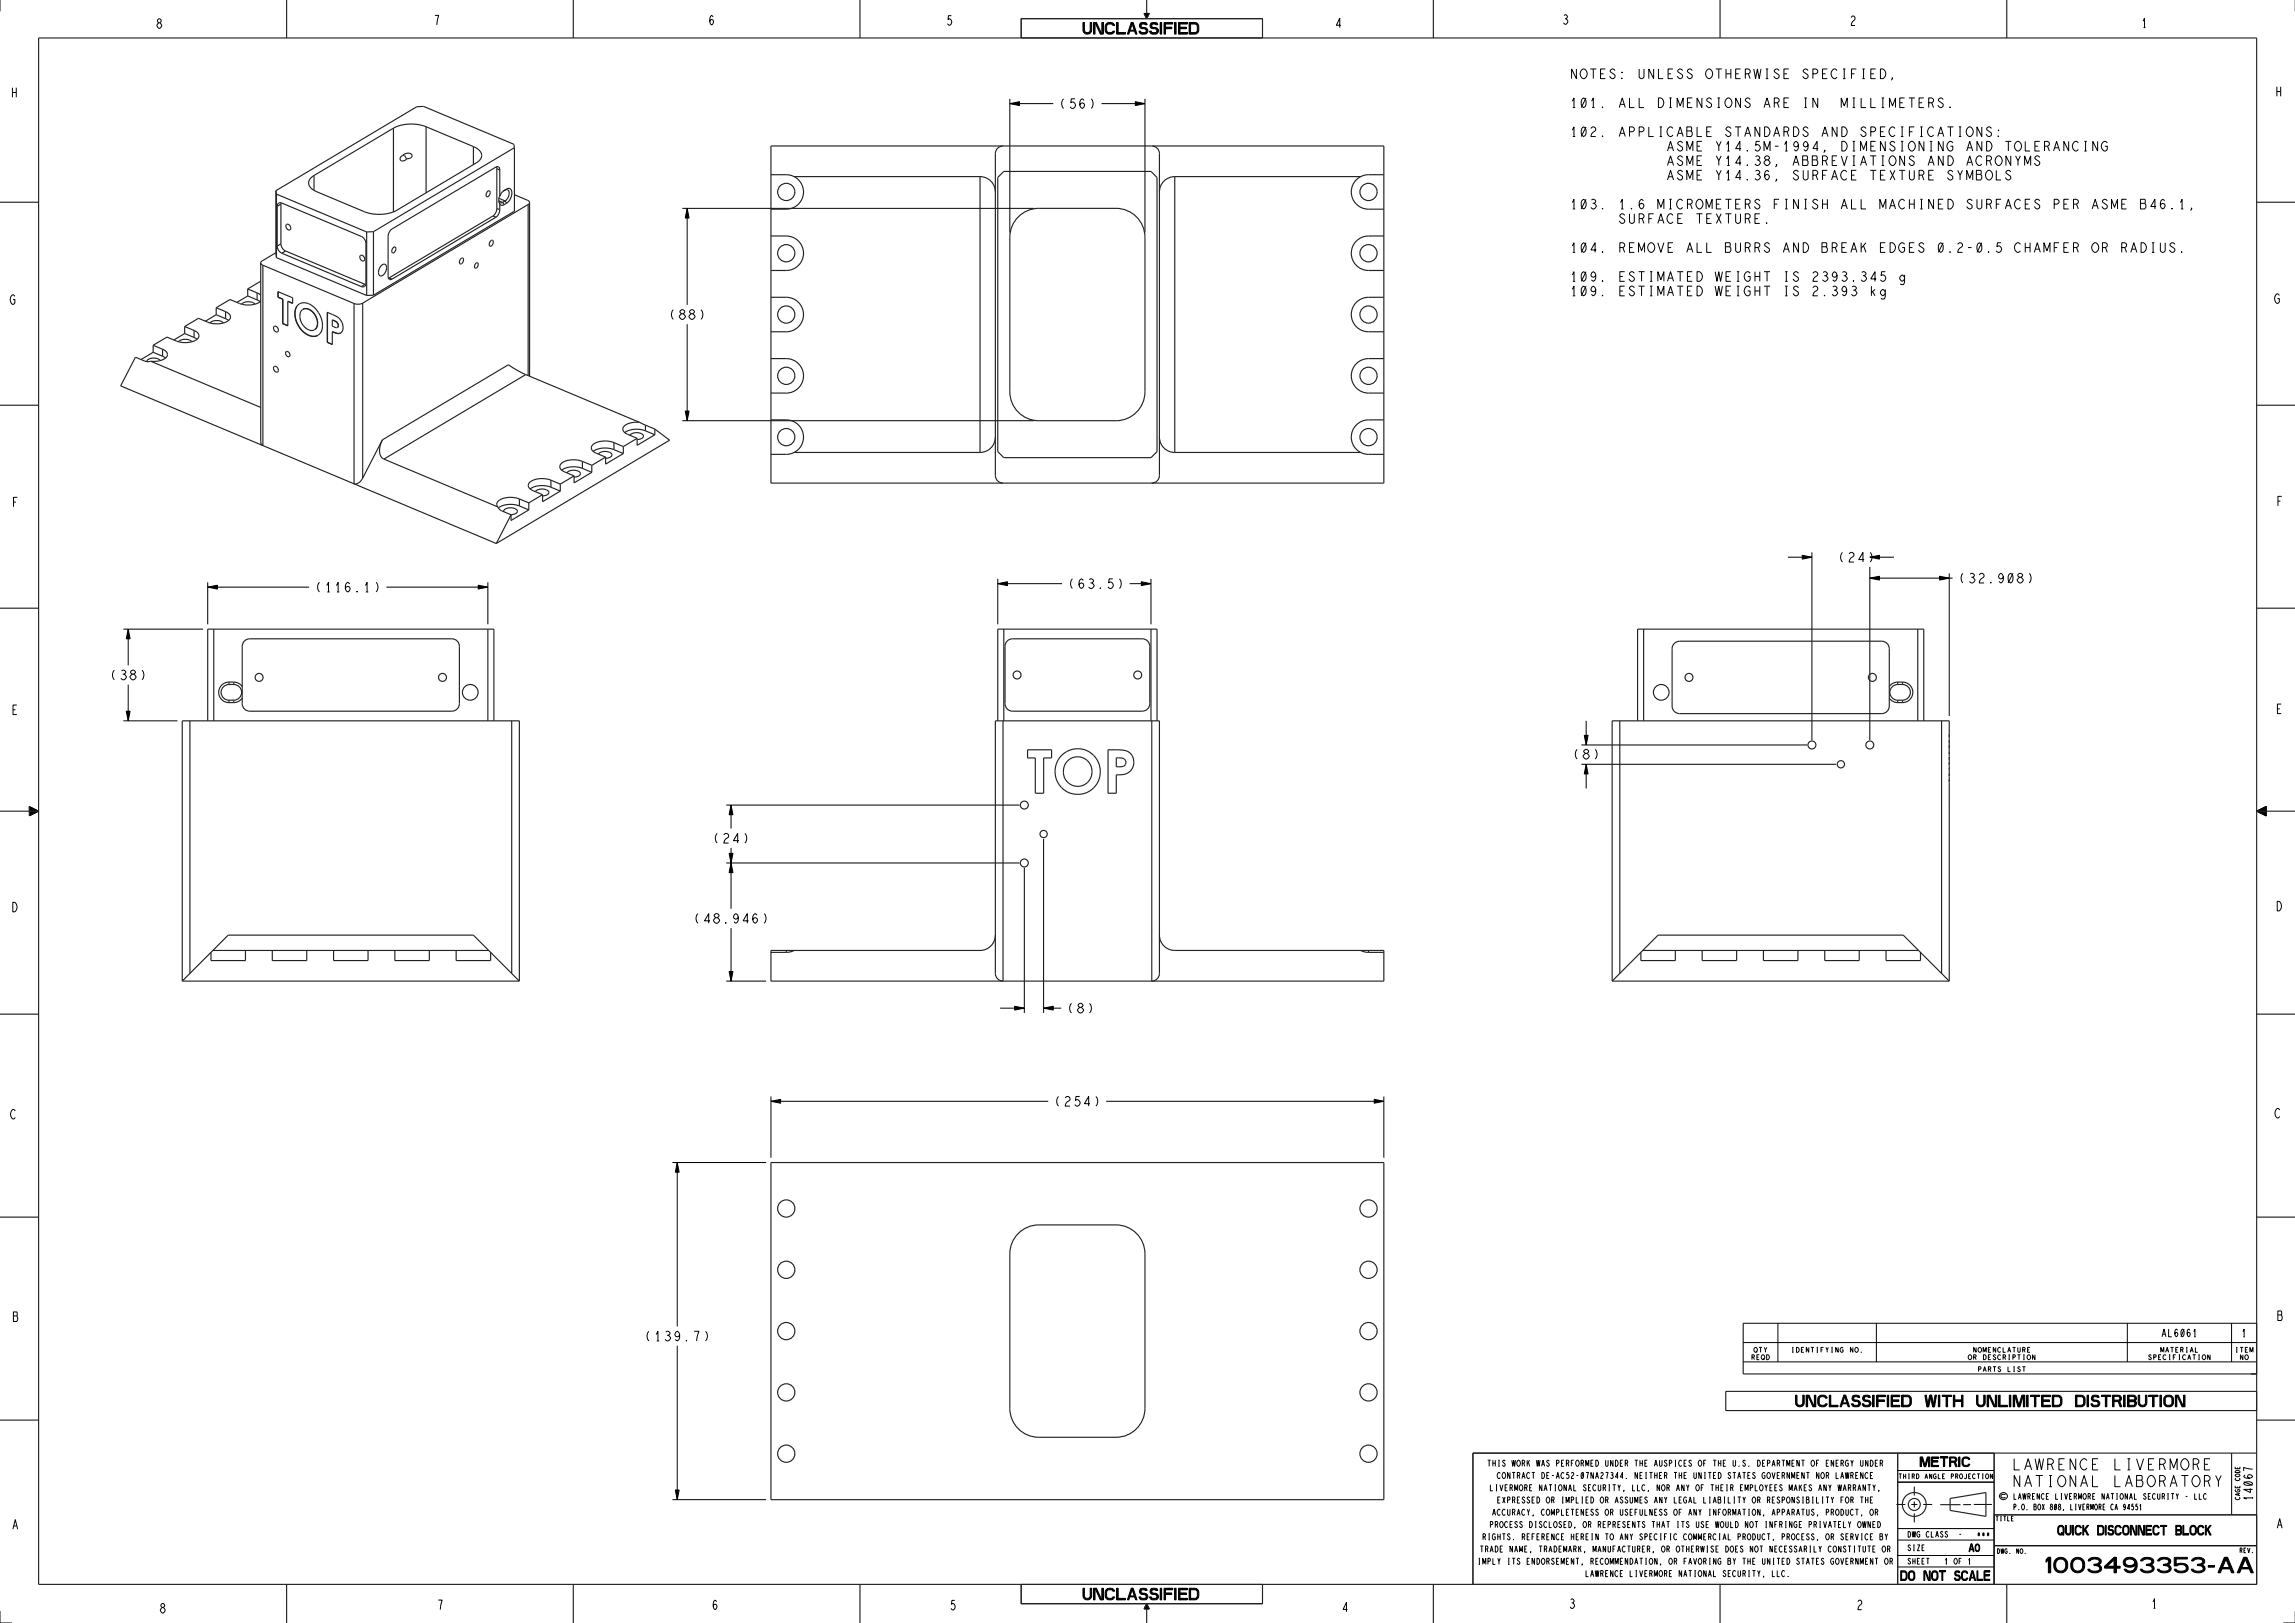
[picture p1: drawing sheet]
<svg xmlns="http://www.w3.org/2000/svg" width="1189mm" height="841mm" viewBox="0 0 1189 841" stroke-linecap="round" stroke-linejoin="round" font-family="sans-serif">
<g fill="#000">
<path d="M561 12h1v4a1.5 1.5 0 0 0 1 1 1.5 1.5 0 0 0 2-1v-4h1v4a2.3 2.3 0 0 1-3 2 2.3 2.3 0 0 1-2-2zM567 12v6zM567 12h1l3 6h-1zM571 12h1v6h-1zM573 12a2.5 2.5 0 0 1 4 1h-1a1.8 1.8 0 0 0-1-1 1.8 1.8 0 0 0-2 2v2a1.8 1.8 0 0 0 2 1 1.8 1.8 0 0 0 1-1h1a2.6 2.6 0 0 1-2 2 2.6 2.6 0 0 1-2-2v-3zM579 12v6zM579 17h4v1h-4zM586 12h1l-2 6h-1zM585 16h3h-3zM586 12h1l2 6h-1zM592 14h1a1.7 1.7 0 0 1 2 2 1.7 1.7 0 0 1-2 2h-2l-1-1v-1l2 1h2v-2h-2zM591 12h2l1 1h-2h-1l1 2h-1l-1-2z"/>
<path d="M593 7h2l-1 3zM597 14h2a1.7 1.7 0 0 1 1 2 1.7 1.7 0 0 1-1 2h-3v-1v-1l1 1h2v-2h-2zM596 12h3l1 1h-3v2l-1-2zM601 12h1v6h-1zM603 12h1v6h-1zM604 12h4h-4zM604 14h3v1h-3zM609 12v6zM611 12v6zM611 12h4h-4zM611 14h4v1h-4zM611 17h4v1h-4z"/>
<path d="M616 12h1v6h-1zM617 12h3l1 1v3l-1 2h-3v-1h3v-1v-3l-3-1zM523 54l5-1v2zM588 53l5 1-5 1zM356 108l1 5h-2zM355 213h2l-1 5zM934 288l5 1-5 1zM969 299l5-1v2zM969 289l5-1v2zM1005 298l5 1-5 1zM108 304l5-1v2zM248 303l5 1-5 1z"/>
<path d="M517 302l5-1v2zM591 301l5 1-5 1zM66 326l1 5h-2zM65 368h2l-1 5zM821 381h2l-1 5zM822 396l1 5h-2zM379 417l1 5h-2zM1169 420l5-2v5zM15 418l5 2-5 3zM379 447l1 5h-2zM378 442h2l-1 5zM378 503h2l-1 5z"/>
<path d="M526 521l5 1-5 1zM541 522l5-1v2zM399 570l5-1v2zM712 569l5 1-5 1zM351 602l1 5h-2zM930 723h1v4a1.5 1.5 0 0 0 1 1 1.5 1.5 0 0 0 2-1v-4h1v4a2.3 2.3 0 0 1-3 2 2.3 2.3 0 0 1-2-2zM936 723v6zM936 723h1l3 6h-1zM940 723h1v6h-1zM942 723a2.5 2.5 0 0 1 5 1h-1a1.8 1.8 0 0 0-2-1 1.8 1.8 0 0 0-2 2v2a1.8 1.8 0 0 0 2 1 1.8 1.8 0 0 0 2-1h1a2.6 2.6 0 0 1-3 2 2.6 2.6 0 0 1-2-2v-3zM948 723v6zM948 728h4v1h-4z"/>
<path d="M955 723h1l-2 6h-1zM954 727h3h-3zM955 723h1l2 6h-1zM961 725h1a1.7 1.7 0 0 1 2 2 1.7 1.7 0 0 1-2 2h-2l-1-1v-1l2 1h2v-2h-2zM960 723h3v1h-2h-1l1 2h-1l-1-2zM967 725h1a1.7 1.7 0 0 1 1 2 1.7 1.7 0 0 1-1 2h-3v-1v-1l1 1h2v-2h-1zM965 723h3l1 1h-3l1 2h-1l-1-2zM970 723h1v6h-1zM972 723h1v6h-1zM973 723h4h-4zM973 725h3v1h-3zM978 723v6z"/>
<path d="M980 723v6zM980 723h4h-4zM980 725h4v1h-4zM980 728h4v1h-4zM985 723h1v6h-1zM986 723h3l1 1v3l-1 2h-3v-1h3v-1v-3l-3-1zM997 723h1l1 6h-1zM1000 723l-1 6h-1zM1000 723h1l1 6h-1zM1002 723h1l-1 6h-1zM1004 723h1v6h-1zM1006 723h5h-5z"/>
<path d="M1008 723h1v6h-1zM1012 723h1v6h-1zM1013 725h3v1h-3zM1016 723h1v6h-1zM1024 723h1v4a1.5 1.5 0 0 0 1 1 1.5 1.5 0 0 0 2-1v-4v4a2.3 2.3 0 0 1-2 2 2.3 2.3 0 0 1-2-2zM1029 723h1v6h-1zM1030 723h1l3 6h-1zM1034 723v6zM1035 723h1v6h-1zM1036 728h4v1h-4zM1041 723h1v6h-1zM1043 723h1v6h-1z"/>
<path d="M1044 723l2 6h-1zM1047 723h1l-2 6zM1048 723h1v6h-1zM1050 723h1v6h-1zM1052 723h5h-5zM1054 723h1v6h-1zM1058 723v6zM1058 723h4h-4zM1058 725h4v1h-4zM1058 728h4v1h-4zM1063 723h1v6h-1zM1064 723h3l1 1v3l-1 2h-3v-1h3v-1v-3l-3-1z"/>
<path d="M1075 723h1v6h-1zM1076 723h3l1 1v3l-1 2h-3v-1h3v-1v-3l-3-1zM1081 723h1v6h-1zM1085 725h1a1.7 1.7 0 0 1 2 2 1.7 1.7 0 0 1-2 2h-2l-1-1v-1l2 1h2v-2h-2zM1084 723h3v1h-2h-1l1 2h-1l-1-2zM1089 723h4h-4zM1091 723v6zM1094 723h1v6h-1zM1095 723h2a1.7 1.7 0 0 1 2 1 1.7 1.7 0 0 1-2 2h-2v-1h2l1-1-1-1h-2zM1097 726h1l1 3h-1zM1100 723h1v6h-1zM1102 723h1v6h-1z"/>
<path d="M1103 723h2a1.7 1.7 0 0 1 2 1 1.7 1.7 0 0 1-2 2h-2v-1h2l1-1-1-1h-2zM1103 725h2a1.7 1.7 0 0 1 2 2 1.7 1.7 0 0 1-2 2h-2v-1h2l1-1v-1h-3zM1108 723v4a1.5 1.5 0 0 0 2 1 1.5 1.5 0 0 0 1-1v-4h1v4a2.3 2.3 0 0 1-2 2 2.3 2.3 0 0 1-2-2zM1113 723h5h-5zM1115 723h1v6h-1zM1119 723h1v6h-1zM1121 723a2.7 2.7 0 0 1 5 2h-1a1.8 1.8 0 0 0-2-2 1.8 1.8 0 0 0-1 2v2a1.8 1.8 0 0 0 1 1 1.8 1.8 0 0 0 2-1h1a2.5 2.5 0 0 1-3 2 2.5 2.5 0 0 1-2-2zM1125 725h1v2h-1zM1127 723h1v6h-1zM1128 723l3 6h-1zM1131 723h1v6h-1zM995 755v5z"/>
<path d="M995 755h1l1 5zM998 755h1l-1 5h-1zM999 755h1v5h-1zM1001 755v5zM1001 755h3h-3zM1001 757h3h-3zM1001 759h3v1h-3zM1005 755h4h-4zM1007 755v5zM1010 755h1v5h-1zM1011 755h1a1.4 1.4 0 0 1 2 1 1.4 1.4 0 0 1-2 1h-1h1l1-1-1-1h-1zM1012 757h1l1 3h-1z"/>
<path d="M1015 755v5zM1017 755a2.1 2.1 0 0 1 3 1 1.5 1.5 0 0 0-2-1 1.5 1.5 0 0 0-1 1v2a1.5 1.5 0 0 0 1 1 1.5 1.5 0 0 0 2-1 2.1 2.1 0 0 1-2 2 2.1 2.1 0 0 1-2-2zM350 772h2l-1 5zM1068 794l1 1zM1066 791a1.6 1.6 0 0 1 2-1 1.6 1.6 0 0 1 1 2 1.2 1.2 0 0 0-1-1 1.2 1.2 0 0 0-2 1v1a1.4 1.4 0 0 0 2 2 1.2 1.2 0 0 0 1-2 1.7 1.7 0 0 1-1 2 1.7 1.7 0 0 1-2-2zM1069 792v1zM1070 790v3a1 1 0 0 0 1 1 1 1 0 0 0 1-1v-3h1v3a1.5 1.5 0 0 1-2 2 1.5 1.5 0 0 1-1-2zM1074 790v5zM1075 791a1.6 1.6 0 0 1 2-1 1.6 1.6 0 0 1 1 1 1.1 1.1 0 0 0-2 0 1.1 1.1 0 0 0-1 1v1a1.1 1.1 0 0 0 1 1 1.1 1.1 0 0 0 2 0 1.6 1.6 0 0 1-2 1 1.6 1.6 0 0 1-1-2zM1079 790v5zM1080 792l2 3h-1zM1081 790h1l-3 3z"/>
<path d="M1087 790v5zM1087 790h2l1 1v3l-1 1h-2v-1h2v-1v-2h-2zM1091 790v5zM1093 792a1.5 1.5 0 0 1 2 1 1.5 1.5 0 0 1-1 2h-2v-1h1h1v-1h-1zM1092 790h2l1 1h-2v2l-1-1zM1096 791a1.6 1.6 0 0 1 2-1 1.6 1.6 0 0 1 1 1h-1a1.1 1.1 0 0 0-1 0 1.1 1.1 0 0 0-1 1v1a1.1 1.1 0 0 0 1 1 1.1 1.1 0 0 0 1 0h1a1.6 1.6 0 0 1-2 1 1.6 1.6 0 0 1-1-2zM1100 791a1.6 1.6 0 0 1 2-1 1.6 1.6 0 0 1 1 2h-1a1.2 1.2 0 0 0-1-1 1.2 1.2 0 0 0-1 1v1a1.2 1.2 0 0 0 1 2 1.2 1.2 0 0 0 1-2h1a1.7 1.7 0 0 1-2 2 1.7 1.7 0 0 1-1-2zM1102 792h1v1h-1zM1104 790v5zM1104 790h1l1 5zM1106 790h1v5h-1zM1108 790v5z"/>
<path d="M1108 790h1l1 5zM1110 790h1v5h-1zM1112 790v5zM1112 790h3v1h-3zM1112 792h2v1h-2zM1112 794h3v1h-3zM1116 791a1.6 1.6 0 0 1 1-1 1.6 1.6 0 0 1 2 1h-1a1.1 1.1 0 0 0-1 0 1.1 1.1 0 0 0-1 1v1a1.1 1.1 0 0 0 1 1 1.1 1.1 0 0 0 1 0h1a1.6 1.6 0 0 1-2 1 1.6 1.6 0 0 1-2-2zM1119 790h3v1h-3zM1121 791v4zM1127 790h1v5h-1zM1128 790h1a1.4 1.4 0 0 1 1 1 1.4 1.4 0 0 1-1 2h-1v-1h1h1l-1-1h-1zM1128 792h1a1.5 1.5 0 0 1 1 2 1.5 1.5 0 0 1-1 1h-1v-1h1h1l-1-1h-1z"/>
<path d="M1131 790v5zM1131 794h3v1h-3zM1135 791a1.6 1.6 0 0 1 2-1 1.6 1.6 0 0 1 1 2h-1a1.2 1.2 0 0 0-1-1 1.2 1.2 0 0 0-1 1v1a1.2 1.2 0 0 0 1 2 1.2 1.2 0 0 0 1-2h1a1.7 1.7 0 0 1-2 2 1.7 1.7 0 0 1-2-2zM1137 792h1v1h-1zM1139 791a1.6 1.6 0 0 1 2-1 1.6 1.6 0 0 1 1 1h-1a1.1 1.1 0 0 0-1 0 1.1 1.1 0 0 0-1 1v1a1.1 1.1 0 0 0 1 1 1.1 1.1 0 0 0 1 0h1a1.6 1.6 0 0 1-2 1 1.6 1.6 0 0 1-2-2zM1142 790h1v5h-1zM1143 792h1l1 3zM1145 790l-2 3zM985 814v5zM985 814h2l1 1v3l-1 1h-2v-1h2v-1v-2l-2-1zM989 814a1.6 1.6 0 0 1 2 0 1.6 1.6 0 0 1 1 1h-1a1.2 1.2 0 0 0-1-1 1.2 1.2 0 0 0-1 1v2a1.2 1.2 0 0 0 1 1 1.2 1.2 0 0 0 1-1h1a1.7 1.7 0 0 1-2 2 1.7 1.7 0 0 1-1-2zM991 815h1v2h-1z"/>
<path d="M997 814v5zM997 814h1l1 5zM999 814h1v5h-1zM1001 814a1.6 1.6 0 0 1 2 0 1.6 1.6 0 0 1 1 1h-1a1.2 1.2 0 0 0-1-1 1.2 1.2 0 0 0-1 1v2a1.2 1.2 0 0 0 1 1 1.2 1.2 0 0 0 1-1h1a1.7 1.7 0 0 1-2 2 1.7 1.7 0 0 1-1-2zM1003 815h1v2h-1zM1005 814h3h-3zM1006 814v5zM1014 816a1.5 1.5 0 0 1 1 1 1.5 1.5 0 0 1-1 2h-1v-1l-1-1 2 1h1v-1l-1-1zM1013 814h2h-2l1 2h-1zM1017 814a1.6 1.6 0 0 1 1 0 1.6 1.6 0 0 1 1 1 1.1 1.1 0 0 0-2-1 1.1 1.1 0 0 0 0 1v2a1.1 1.1 0 0 0 0 1 1.1 1.1 0 0 0 2-1 1.6 1.6 0 0 1-1 2 1.6 1.6 0 0 1-2-2zM1021 800l-1 4zM1021 814h1l-1 5h-1z"/>
<path d="M1020 802l2 1zM1021 817h2h-2zM1021 800l2 4zM1022 814l1 5zM1023 803a1.2 1.2 0 0 0 2 0 1.2 1.2 0 0 0 0-2v2v1h-1zM1024 814h1v5h-1zM1025 818h2v1h-2zM1024 800h1v1a1.2 1.2 0 0 0-1-1 1.2 1.2 0 0 0-1 2v1zM1028 814v5zM1028 814h3h-3zM1028 816h2h-2zM1028 818h3v1h-3z"/>
<path d="M1060 808l1-1h1l-2 2zM1061 807h1v8h-1zM1064 812h1a2.7 2.7 0 0 0 4 2 2.7 2.7 0 0 0 1-4v-1h1a4 4 0 0 1-2 5 4 4 0 0 1-5-2zM1065 808a4 4 0 0 1 6 1h-1a2.7 2.7 0 0 0-4-1 2.7 2.7 0 0 0-1 3v1h-1v-2zM1073 812h1a2.7 2.7 0 0 0 3 2 2.7 2.7 0 0 0 2-4v-1h1a4 4 0 0 1-2 5 4 4 0 0 1-5-2zM1074 808a4 4 0 0 1 6 1h-1a2.7 2.7 0 0 0-4-1 2.7 2.7 0 0 0-1 3v1h-1v-2zM1082 808a4 4 0 0 1 7 1l-2 2h-2v-1l2-1a3 3 0 0 0-4 0h-1zM1082 813a3 3 0 0 0 6-1l-1-1h-2v-1a2.5 2.5 0 0 1 3 1 2.5 2.5 0 0 1 0 3 5 5 0 0 1-6-1zM1090 811h8v1h-8zM1090 811l5-4h1l-5 5h-1zM1095 807h1v8h-1zM1100 808l3-1v1a1.9 1.9 0 0 0-2 1 1.9 1.9 0 0 0 2 2l2-1 1-1h1a4 4 0 0 1-4 3 4 4 0 0 1-3-3z"/>
<path d="M1103 807a4 4 0 0 1 4 5 4 4 0 0 1-7 1h1a3 3 0 0 0 5-1 3 3 0 0 0-3-4zM1109 808a4 4 0 0 1 7 1l-1 2h-2v-1l2-1a3 3 0 0 0-5 0h-1zM1109 813h1a3 3 0 0 0 5-1l-1-1h-2v-1a2.5 2.5 0 0 1 3 1 2.5 2.5 0 0 1 0 3 5 5 0 0 1-6-1zM1118 808a4 4 0 0 1 7 1l-2 2h-1v-1l1-1a3 3 0 0 0-4 0h-1zM1117 813h1a3 3 0 0 0 6-1l-2-1h-1v-1a2.5 2.5 0 0 1 3 1 2.5 2.5 0 0 1 0 3 5 5 0 0 1-7-1zM1126 807h7v1h-6v2h3l-4 1zM1126 813h1a4 4 0 0 0 5 0v-2l-2-1a2.7 2.7 0 0 1 3 0 2.7 2.7 0 0 1 0 4 5 5 0 0 1-7-1zM1135 808a4 4 0 0 1 7 1l-1 2h-2v-1l2-1a3 3 0 0 0-5 0h-1zM1135 813h1a3 3 0 0 0 5-1l-1-1h-2v-1a2.5 2.5 0 0 1 3 1 2.5 2.5 0 0 1 1 3 5 5 0 0 1-7-1zM1144 811h3v1h-3zM1152 807h2l-4 8h-1zM1151 812h5v1h-5z"/>
<path d="M1153 807h1l3 8h-1zM1162 807h2l-4 8h-1zM1161 812h5v1h-5zM1163 807h1l3 8h-1zM561 823h1v4a1.5 1.5 0 0 0 1 1 1.5 1.5 0 0 0 2-1v-4h1v4a2.3 2.3 0 0 1-3 2 2.3 2.3 0 0 1-2-2zM567 823v6zM567 823h1l3 6h-1zM571 823h1v6h-1zM573 823a2.5 2.5 0 0 1 4 1 1.8 1.8 0 0 0-2-1 1.8 1.8 0 0 0-2 2v2a1.8 1.8 0 0 0 2 1 1.8 1.8 0 0 0 2-1 2.6 2.6 0 0 1-2 2 2.6 2.6 0 0 1-2-2v-3zM579 823v6zM579 828h4v1h-4zM586 823h1l-2 6h-1z"/>
<path d="M585 827h3h-3zM586 823h1l2 6h-1zM592 825h1a1.7 1.7 0 0 1 2 2 1.7 1.7 0 0 1-2 2h-2l-1-1v-1l2 1h2v-2h-2zM591 823h3v1h-2h-1l1 2h-1l-1-2zM594 831l1 2h-2zM597 825h2a1.7 1.7 0 0 1 1 2 1.7 1.7 0 0 1-1 2h-3v-1v-1l1 1h2v-2h-2zM596 823h3l1 1h-3v2l-1-2zM601 823h1v6h-1zM603 823h1v6h-1zM604 823h4h-4zM604 825h3v1h-3zM609 823v6z"/>
<path d="M611 823v6zM611 823h4h-4zM611 825h4v1h-4zM611 828h4v1h-4zM616 823h1v6h-1zM617 823h3l1 1v3l-1 2h-3v-1h3v-1v-3l-3-1z"/>
</g>
<g fill="none" stroke="#000" stroke-width=".52">
<path d="M82 12v-1v-1l2 1-1 1M225 8h2l-1 5M369 9v-1l-1 2v2l1 1v-3l-1 1M493 8h-2v2h1a1.5 1.5 0 0 1 1 1 1.5 1.5 0 0 1-2 2v-1M529 10h125v10h-125zM561 12h1v4a1.5 1.5 0 0 0 1 1 1.5 1.5 0 0 0 2-1v-4h1v4a2.3 2.3 0 0 1-3 2 2.3 2.3 0 0 1-2-2zM567 12v6zM567 12h1l3 6h-1zM571 12h1v6h-1zM573 12a2.5 2.5 0 0 1 4 1h-1a1.8 1.8 0 0 0-1-1 1.8 1.8 0 0 0-2 2v2a1.8 1.8 0 0 0 2 1 1.8 1.8 0 0 0 1-1h1a2.6 2.6 0 0 1-2 2 2.6 2.6 0 0 1-2-2v-3zM579 12v6zM579 17h4v1h-4z"/>
<path d="M585 16h3h-3zM586 12h1l-2 6h-1zM586 12h1l2 6h-1zM591 12h2l1 1h-2h-1l1 2h-1l-1-2zM592 14h1a1.7 1.7 0 0 1 2 2 1.7 1.7 0 0 1-2 2h-2l-1-1v-1l2 1h2v-2h-2zM593 7h2l-1 3zM593 7h2M596 12h3l1 1h-3v2l-1-2zM597 14h2a1.7 1.7 0 0 1 1 2 1.7 1.7 0 0 1-1 2h-3v-1v-1l1 1h2v-2h-2zM601 12h1v6h-1zM603 12h1v6h-1zM604 12h4h-4z"/>
<path d="M604 14h3v1h-3zM609 12v6zM611 12v6zM611 12h4h-4zM611 14h4v1h-4zM611 17h4v1h-4zM616 12h1v6h-1zM617 12h3l1 1v3l-1 2h-3v-1h3v-1v-3l-3-1zM695 13h-3l2-4v5M810 8h1h1v1l-1 1a1.3 1.3 0 0 1 1 2 1.3 1.3 0 0 1-2 0M811 10h.1M959 9l1-1 1 1-2 4h2"/>
<path d="M1110 11l1-2v5M1110 14h1M817 36v5l-3-5v5M819 36h1a2.5 2.5 0 0 1 2 2 2.5 2.5 0 0 1-2 3l-1-1a2.7 2.7 0 0 1 0-4zM824 36h3M825 36v5M829 38h2M832 36h-3v5h3M837 37l-1-1-2 1 3 2-1 1-1 1-1-2M840 37v1zM849 36v4l1 1 2-1v-4M857 36v5l-3-5v5"/>
<path d="M859 36v5h3M864 38h2M867 36h-3v5h3M872 37l-1-1-2 1 3 2-1 1-1 1-1-2M877 37l-1-1-2 1 3 2-1 1-1 1-1-2M884 36h1a2.5 2.5 0 0 1 2 2 2.5 2.5 0 0 1-2 3l-1-1a2.7 2.7 0 0 1 0-4zM889 36h3M890 36v5M894 38h3M894 36v5M897 36v5M899 38h2"/>
<path d="M902 36h-3v5h3M904 38h2v-2h-2v5M906 38l1 3M908 36l1 5 1-5 1 5 1-5M915 36h1M915 36v5M922 37l-1-1-2 1 3 2-1 1-1 1-1-2M924 38h2M927 36h-3v5h3M937 37l-1-1-2 1 3 2-1 1-1 1-1-2M939 38h2v-2h-2v5M944 38h2"/>
<path d="M947 36h-3v5h3M952 37l-1-1a2.5 2.5 0 0 0-3 2 2.5 2.5 0 0 0 3 3l1-1M955 36h1M955 36v5M959 38h2M962 36h-3v5M965 36h1M965 36v5M969 38h2M972 36h-3v5h3M974 36a2.5 2.5 0 0 1 3 2 2.5 2.5 0 0 1-3 3zM6 45v5"/>
<path d="M6 48h2M8 45v5M523 54l5-1v2zM523 51v69M523 54h23M551 51a4 4 0 0 0 0 5M557 51h-2v2a1.5 1.5 0 0 1 2 1 1.5 1.5 0 0 1 0 2 1.6 1.6 0 0 1-3-1M562 52l-1-1-2 2 1 2 1 1 1-1v-1l-1-1-2 2M565 51a4 4 0 0 1 0 5M571 54h22M588 53l5 1-5 1zM593 51v69"/>
<path d="M814 52l1-1v5M815 56h1M820 51l2 1-1 3-1 1-1-2zM822 51l-3 5M824 52l1-1v5M825 56h1M830 55v1zM839 56l1-5 2 5M839 54h2M840 40v1zM844 51v5h3M849 51v5h3"/>
<path d="M859 51a2.5 2.5 0 0 1 3 2 2.5 2.5 0 0 1-3 3zM865 56h1M865 51h1M865 51v5M869 56v-5l1 4 2-4v5M874 53h2M877 51h-3v5h3M882 51v5l-3-5v5M887 52l-1-1-2 1 3 2-1 1-1 1-1-2M890 56h1M890 51h1M890 51v5"/>
<path d="M894 51h1a2.5 2.5 0 0 1 2 2 2.5 2.5 0 0 1-2 3l-1-1a2.7 2.7 0 0 1 0-4zM902 51v5l-3-5v5M907 52l-1-1-2 1 3 2-1 1-1 1-1-2M914 56l1-5 2 5M914 54h2M915 41h1M919 53h2v-2h-2v5M921 53l1 3M924 53h2M927 51h-3v5h3M935 56h1M935 51h1"/>
<path d="M935 51v5M942 51v5l-3-5v5M954 56v-5l1 4 2-4v5M955 41h1M960 56h1M960 51h1M960 51v5M964 51v5h3M965 41h1M969 51v5h3M975 56h1M975 51h1"/>
<path d="M975 51v5M979 56v-5l1 4 2-4v5M980 41v-1v1v1M984 53h2M987 51h-3v5h3M989 51h3M990 51v5M994 53h2M997 51h-3v5h3M999 53h2v-2h-2v5M1001 53l1 3M1007 52l-1-1-2 1 3 2-1 1-1 1-1-2"/>
<path d="M1010 55v1zM1179 45v5M1179 47h2M1181 45v5M814 67l1-1v5M815 71h1M820 66l2 1-1 3-1 1-1-2zM822 66l-3 5M824 67l1-1 2 1-3 2v2h3M830 70v1zM839 71l1-5 2 5M839 69h2"/>
<path d="M844 68h2v-2h-2v5M849 68h2v-2h-2v5M854 66v5h3M860 71h1M860 66h1M860 66v5M864 78l1-5 2 5M864 77h2M867 67l-1-1a2.5 2.5 0 0 0-3 2 2.5 2.5 0 0 0 3 3l1-1M869 71l1-5 2 5M869 69h2M872 74l-1-1-2 1 3 3-1 1h-1l-1-1"/>
<path d="M874 66h2v2l1 2-1 1h-2zM874 78v-5l1 4 2-4v5M874 68h2M879 66v5h3M879 76h2M882 73h-3v5h3M884 68h2M887 66h-3v5h3M889 73l1 3v2M892 73l-2 3M894 75l1-2v5M895 78h1"/>
<path d="M897 67l-1-1-2 1 3 2-1 1-1 1-1-2M899 66h3M900 66v5M902 77h-3l2-4v5M904 71l1-5 2 5M904 69h2M905 78h.1M912 66v5l-3-5v5M912 73h-2l-1 2a1.6 1.6 0 0 1 3 1 1.5 1.5 0 0 1-1 2 1.5 1.5 0 0 1-2-1M914 78v-5l1 4 2-4v5M914 66a2.5 2.5 0 0 1 3 2 2.5 2.5 0 0 1-3 3zM919 71l1-5 2 5"/>
<path d="M919 69h2M919 76h2M924 68h2v-2h-2v5M924 75l1-2v5M925 78h1M926 68l1 3M929 66a2.5 2.5 0 0 1 3 2 2.5 2.5 0 0 1-3 3zM932 75l-2 1h-1a1.8 1.8 0 0 1 1-3l2 2v2l-2 1-1-1M937 67l-1-1-2 1 3 2-1 1-1 1-1-2M937 75l-2 1h-1v-1l1-1v-1l1 1 1 3-2 1-1-1M942 77h-3l2-4v5M944 71l1-5 2 5"/>
<path d="M944 69h2M945 78v1M952 66v5l-3-5v5M954 66a2.5 2.5 0 0 1 3 2 2.5 2.5 0 0 1-3 3zM954 73a2.5 2.5 0 0 1 3 3 2.5 2.5 0 0 1-3 2zM960 78h1M960 73h1M960 73v5M964 78v-5l1 4 2-4v5M967 67l-1-1-2 1 3 2-1 1-1 1-1-2M969 68h2v-2h-2v5M969 76h2"/>
<path d="M972 73h-3v5h3M974 68h2M977 66h-3v5h3M977 73v5l-3-5v5M982 67l-1-1a2.5 2.5 0 0 0-3 2 2.5 2.5 0 0 0 3 3l1-1M982 74l-1-1-2 1 3 3-1 1h-1l-1-1M985 71h1M985 66h1M985 78h1M985 73h1M985 66v5M985 73v5"/>
<path d="M989 68h2M989 74l1-1a2.5 2.5 0 0 1 2 3 2.5 2.5 0 0 1-2 2l-1-1a2.7 2.7 0 0 1 0-3zM992 66h-3v5M995 71h1M995 66h1M995 66v5M997 73v5l-3-5v5M1000 78h1M1000 73h1M1000 73v5M1002 67l-1-1a2.5 2.5 0 0 0-3 2 2.5 2.5 0 0 0 3 3l1-1M1004 71l1-5 2 5"/>
<path d="M1004 69h2M1007 73v5l-3-5v5M1009 66h3M1010 66v5M1012 74l-1-1a2.5 2.5 0 0 0-3 3 2.5 2.5 0 0 0 3 2l1-1v-1h-2M1015 71h1M1015 66h1M1015 66v5M1019 78l1-5 2 5M1019 66h1a2.5 2.5 0 0 1 2 2 2.5 2.5 0 0 1-2 3l-1-1a2.7 2.7 0 0 1 0-4zM1019 77h2M1027 66v5l-3-5v5"/>
<path d="M1027 73v5l-3-5v5M1029 73a2.5 2.5 0 0 1 3 3 2.5 2.5 0 0 1-3 2zM1032 67l-1-1-2 1 3 2-1 1-1 1-1-2M1035 70v1zM1035 67v1zM1039 73h3M1040 73v5M1044 74l1-1a2.5 2.5 0 0 1 2 3 2.5 2.5 0 0 1-2 2l-1-1a2.7 2.7 0 0 1 0-3zM1049 73v5h3M1054 76h2M1057 73h-3v5h3M1059 76l2-1v-1l-2-1v5"/>
<path d="M1061 76l1 2M1064 78l1-5 2 5M1064 77h2M1072 73v5l-3-5v5M1077 74l-1-1a2.5 2.5 0 0 0-3 3 2.5 2.5 0 0 0 3 2l1-1M1080 78h1M1080 73h1M1080 73v5M1087 73v5l-3-5v5M1092 74l-1-1a2.5 2.5 0 0 0-3 3 2.5 2.5 0 0 0 3 2l1-1v-1h-2M864 86l1-5 2 5M864 93l1-5 2 5"/>
<path d="M864 84h2M864 92h2M872 82l-1-1-2 1 3 2-1 1-1 1-1-2M872 89l-1-1-2 1 3 3-1 1h-1l-1-1M874 86v-5l1 4 2-4v5M874 93v-5l1 4 2-4v5M879 83h2M879 91h2M882 81h-3v5h3M882 88h-3v5h3M889 81l1 2v3M889 88l1 3v2"/>
<path d="M892 81l-2 2M892 88l-2 3M894 82l1-1v5M894 90l1-2v5M895 86h1M895 93h1M902 84h-3l2-3v5M902 92h-3l2-4v5M905 85v1zM905 93h.1M909 81h2l1 1-1 1a1.4 1.4 0 0 1 1 2 1.5 1.5 0 0 1-3 0M909 89l2-1 1 1-1 1a1.6 1.6 0 0 1 1 3 1.6 1.6 0 0 1-3-1"/>
<path d="M910 83h1M910 90h1M915 83l-1-1 1-1 2 1-1 1M916 89l-1-1-1 2v2l1 1h1l1-1-1-1-1-1-1 2M920 86v-1v1v1M920 93v1M929 86l1-5 2 5M929 84h2M932 89l-1-1-2 1 3 3-1 1h-1l-1-1M934 81h2v2l1 2-1 1h-2zM934 83h2M934 88v4l1 1 2-1v-4"/>
<path d="M939 81h2v2l1 2-1 1h-2zM939 83h2M939 91l2-1v-1l-2-1v5M941 91l1 2M944 83h2v-2h-2v5M944 91h2M946 83l1 3M947 88h-3v5M949 93l1-5 2 5M949 83h2M949 92h2M952 81h-3v5h3"/>
<path d="M954 81l1 5 2-5M957 89l-1-1a2.5 2.5 0 0 0-3 3 2.5 2.5 0 0 0 3 2l1-1M959 91h2M960 86h1M960 81h1M960 81v5M962 88h-3v5h3M964 86l1-5 2 5M964 84h2M969 81h3M969 88h3M970 81v5"/>
<path d="M970 88v5M974 91h2M975 86h1M975 81h1M975 81v5M977 88h-3v5h3M979 88l3 5M979 81h1a2.5 2.5 0 0 1 2 2 2.5 2.5 0 0 1-2 3l-1-1a2.7 2.7 0 0 1 0-4zM982 88l-3 5M984 88h3M985 88v5M987 81v5l-3-5v5"/>
<path d="M989 88v4l1 1 2-1v-4M992 82l-1-1-2 1 3 2-1 1-1 1-1-2M994 91l2-1v-1l-2-1v5M996 91l1 2M999 86l1-5 2 5M999 91h2M999 84h2M1002 88h-3v5h3M1007 81v5l-3-5v5M1009 81a2.5 2.5 0 0 1 3 2 2.5 2.5 0 0 1-3 3zM1012 89l-1-1-2 1 3 3-1 1h-1l-1-1M1014 88l1 3v2"/>
<path d="M1017 88l-2 3M1019 86l1-5 2 5M1019 93v-5l1 4 2-4v5M1019 84h2M1024 88l2 1v1l1 2-1 1h-2zM1024 90h2M1027 82l-1-1a2.5 2.5 0 0 0-3 2 2.5 2.5 0 0 0 3 3l1-1M1029 83h2v-2h-2v5M1029 89l1-1a2.5 2.5 0 0 1 2 3 2.5 2.5 0 0 1-2 2l-1-1a2.7 2.7 0 0 1 0-3zM1031 83l1 3M1034 88v5h3M1034 81h1a2.5 2.5 0 0 1 2 2 2.5 2.5 0 0 1-2 3l-1-1a2.7 2.7 0 0 1 0-4z"/>
<path d="M1042 81v5l-3-5v5M1042 89l-1-1-2 1 3 3-1 1h-1l-1-1M1044 81l1 2v3M1047 81l-2 2M1049 86v-5l1 4 2-4v5M1057 82l-1-1-2 1 3 2-1 1-1 1-1-2M353 108h183M356 108l1 5h-2zM356 108v50M814 105l1-2v5M815 108h1M820 104v-1l2 2-1 2-1 1-1-1z"/>
<path d="M822 103l-3 5M824 104l1-1 1 1h1l-1 1a1.6 1.6 0 0 1 1 3 1.6 1.6 0 0 1-3-1M825 105h1M830 108h.1M839 105l1-2v5M840 108h1M842 112l-1-1-2 1 3 2-1 1-1 1-1-2M844 111v4l1 1 2-1v-4M845 108h.1M849 113h2v-2h-2v5M851 113l1 3M851 104l-1-1-1 2v2l1 1a1.8 1.8 0 0 0 1-2l-1-1-1 2"/>
<path d="M854 113h2M857 111h-3v5M859 108v-5l1 4 2-4v5M859 116l1-5 2 5M859 114h2M865 108h1M865 103h1M865 103v5M867 112l-1-1a2.5 2.5 0 0 0-3 2 2.5 2.5 0 0 0 3 3l1-1M869 113h2M872 104l-1-1a2.5 2.5 0 0 0-3 3 2.5 2.5 0 0 0 3 2l1-1M872 111h-3v5h3"/>
<path d="M874 106l2-1v-1l-2-1v5M876 106l1 2M879 111h3M879 104l1-1a2.5 2.5 0 0 1 2 3 2.5 2.5 0 0 1-2 2l-1-1a2.7 2.7 0 0 1 0-3zM880 111v5M884 108v-5l1 4 2-4v5M884 113h2M887 111h-3v5h3M889 106h2M889 111l3 5M892 103h-3v5h3M892 111l-3 5"/>
<path d="M894 103h3M894 111h3M895 103v5M895 111v5M899 111v4l1 1 2-1v-4M899 106h2M902 103h-3v5h3M904 106l2-1v-1l-2-1v5M904 113h2v-2h-2v5M906 106l1 2M906 113l1 3M909 113h2"/>
<path d="M912 104l-1-1-2 1 3 3-1 1h-1l-1-1M912 111h-3v5h3M915 115v1zM919 106h2M922 103h-3v5M925 108h1M925 103h1M925 103v5M932 103v5l-3-5v5M935 108h1M935 103h1M935 103v5"/>
<path d="M942 104l-1-1-2 1 3 3-1 1h-1l-1-1M944 106h3M944 103v5M947 103v5M954 108l1-5 2 5M954 107h2M959 103v5h3M964 103v5h3M974 108v-5l1 4 2-4v5M979 108l1-5 2 5M979 107h2M987 104l-1-1a2.5 2.5 0 0 0-3 3 2.5 2.5 0 0 0 3 2l1-1"/>
<path d="M989 106h3M989 103v5M992 103v5M995 108h1M995 103h1M995 103v5M1002 103v5l-3-5v5M1004 106h2M1007 103h-3v5h3M1009 103a2.5 2.5 0 0 1 3 3 2.5 2.5 0 0 1-3 2zM1022 104l-1-1-2 1 3 3-1 1h-1l-1-1M1024 103v4l1 1 2-1v-4"/>
<path d="M1029 106l2-1v-1l-2-1v5M1031 106l1 2M1034 106h2M1037 103h-3v5M1039 108l1-5 2 5M1039 107h2M1047 104l-1-1a2.5 2.5 0 0 0-3 3 2.5 2.5 0 0 0 3 2l1-1M1049 106h2M1052 103h-3v5h3M1057 104l-1-1-2 1 3 3-1 1h-1l-1-1M1064 106l2-1v-1l-2-1v5M1069 106h2"/>
<path d="M1072 103h-3v5h3M1074 106l2-1v-1l-2-1v5M1076 106l1 2M1084 108l1-5 2 5M1084 107h2M1092 104l-1-1-2 1 3 3-1 1h-1l-1-1M1094 108v-5l1 4 2-4v5M1099 106h2M1102 103h-3v5h3M1109 103l2 1v1l1 2-1 1h-2zM1109 105h2M1117 107h-3l2-4v5"/>
<path d="M1121 104l-1-1-1 2v2l1 1h1l1-1-1-1-1-1-1 2M1125 108h.1M1129 105l1-2v5M1130 108h1M1135 108v1M814 127l1-1v5M815 131h1M820 126l2 1-1 3-1 1-1-2zM822 126l-3 5M827 129h-3l2-3v5M830 130v1zM839 128h2v-2h-2v5"/>
<path d="M841 128l1 3M844 128h2M847 126h-3v5h3M849 131v-5l1 4 2-4v5M854 126h1a2.5 2.5 0 0 1 2 2 2.5 2.5 0 0 1-2 3l-1-1a2.7 2.7 0 0 1 0-4zM859 126l1 5 2-5M864 128h2M867 126h-3v5h3M874 131l1-5 2 5M874 129h2M879 126v5h3M884 126v5h3"/>
<path d="M894 126h2v2l1 2-1 1h-2zM894 128h2M899 126v4l1 1 2-1v-4M904 128h2v-2h-2v5M906 128l1 3M909 128h2v-2h-2v5M911 128l1 3M917 127l-1-1-2 1 3 2-1 1-1 1-1-2M924 131l1-5 2 5M924 129h2M932 126v5l-3-5v5M934 126a2.5 2.5 0 0 1 3 2 2.5 2.5 0 0 1-3 3z"/>
<path d="M944 126h2v2l1 2-1 1h-2zM944 128h2M949 128h2v-2h-2v5M951 128l1 3M954 128h2M957 126h-3v5h3M959 131l1-5 2 5M959 129h2M964 126v5M965 127l2 4M967 126l-3 3M974 128h2"/>
<path d="M977 126h-3v5h3M979 126a2.5 2.5 0 0 1 3 2 2.5 2.5 0 0 1-3 3zM987 127l-1-1a2.5 2.5 0 0 0-3 2 2.5 2.5 0 0 0 3 3l1-1v-2h-2M989 128h2M992 126h-3v5h3M997 127l-1-1-2 1 3 2-1 1-1 1-1-2M1005 126h1l1 1-1 3-1 1-1-2zM1007 126l-3 5M1010 130v1zM1014 127l1-1 2 1-3 2v2h3M1019 128h2M1025 126h1l1 1-1 3-1 1-1-2z"/>
<path d="M1027 126l-3 5M1030 130v1zM1037 126h-2l-1 2a1.6 1.6 0 0 1 3 0 1.6 1.6 0 0 1 0 2 1.6 1.6 0 0 1-3 0M1047 127l-1-1a2.5 2.5 0 0 0-3 2 2.5 2.5 0 0 0 3 3l1-1M1049 128h3M1049 126v5M1052 126v5M1054 131l1-5 2 5M1054 129h2M1059 131v-5l1 4 2-4v5M1064 128h2M1067 126h-3v5"/>
<path d="M1069 128h2M1072 126h-3v5h3M1074 128h2v-2h-2v5M1076 128l1 3M1084 126h1a2.5 2.5 0 0 1 2 2 2.5 2.5 0 0 1-2 3l-1-1a2.7 2.7 0 0 1 0-4zM1089 128h2v-2h-2v5M1091 128l1 3M1099 128h2v-2h-2v5M1101 128l1 3M1104 131l1-5 2 5M1104 129h2M1109 126a2.5 2.5 0 0 1 3 2 2.5 2.5 0 0 1-3 3z"/>
<path d="M1115 131h1M1115 126h1M1115 126v5M1119 126v4l1 1 2-1v-4M1127 127l-1-1-2 1 3 2-1 1-1 1-1-2M1130 130v1zM8 154l-1-1a2.6 2.6 0 0 0-2 2 2.6 2.6 0 0 0 2 3l1-1v-2h-1M814 142l1-1v5M814 150l1-2v5M815 146h1M815 153h1M820 141l2 1-1 3-1 1-1-2z"/>
<path d="M820 149v-1l1 1 1 1-1 2-1 1-1-1zM822 141l-3 5M822 148l-3 5M827 142l-2 2-1-1a1.8 1.8 0 0 1 1-2l1 1 1 2-2 2-1-1M827 150l-2 1h-1a1.8 1.8 0 0 1 1-3l1 1 1 3-2 1-1-1M830 145v1zM830 153h.1M839 143h2M839 151h2M842 141h-3v5h3M842 148h-3v5h3M847 142l-1-1-2 1 3 2-1 1-1 1-1-2"/>
<path d="M847 149l-1-1-2 1 3 3-1 1h-1l-1-1M849 141h3M849 148h3M850 141v5M850 148v5M855 146h1M855 141h1M855 153h1M855 148h1M855 141v5M855 148v5M859 146v-5l1 4 2-4v5"/>
<path d="M859 153v-5l1 4 2-4v5M864 146l1-5 2 5M864 153l1-5 2 5M864 144h2M864 152h2M869 141h3M869 148h3M870 141v5M870 148v5M874 143h2M874 151h2M877 141h-3v5h3"/>
<path d="M877 148h-3v5h3M879 141a2.5 2.5 0 0 1 3 2 2.5 2.5 0 0 1-3 3zM879 148a2.5 2.5 0 0 1 3 3 2.5 2.5 0 0 1-3 2zM888 141l1 5 1-5 1 5 1-5M888 148l1 5 1-5 1 5 1-5M894 143h2M894 151h2M897 141h-3v5h3M897 148h-3v5h3M900 146h1M900 141h1M900 153h1"/>
<path d="M900 148h1M900 141v5M900 148v5M907 142l-1-1a2.5 2.5 0 0 0-3 2 2.5 2.5 0 0 0 3 3l1-1v-2h-2M907 149l-1-1a2.5 2.5 0 0 0-3 3 2.5 2.5 0 0 0 3 2l1-1v-1h-2M909 143h3M909 141v5M909 148v5M909 151h3M912 141v5M912 148v5M914 141h3"/>
<path d="M914 148h3M915 141v5M915 148v5M925 146h1M925 141h1M925 153h1M925 148h1M925 141v5M925 148v5M932 142l-1-1-2 1 3 2-1 1-1 1-1-2M932 149l-1-1-2 1 3 3-1 1h-1l-1-1M939 142l1-1 2 1-2 2-1 2h3"/>
<path d="M939 149l1-1 2 1v1l-2 1-1 2h3M944 141h2l1 1-1 1a1.4 1.4 0 0 1 1 2 1.5 1.5 0 0 1-3 0M945 153h.1M945 143h1M949 149l2-1 1 1-1 1a1.6 1.6 0 0 1 1 3 1.6 1.6 0 0 1-3-1M950 150h1M952 142l-2 2-1-1a1.8 1.8 0 0 1 1-2l2 1v2l-2 2-1-1M954 141h2l1 1-1 1a1.4 1.4 0 0 1 1 2 1.5 1.5 0 0 1-3 0M955 143h1M957 150l-2 1h-1v-1l1-1v-1l1 1 1 3-2 1-1-1M959 149l2-1 1 1-1 1a1.6 1.6 0 0 1 1 3 1.6 1.6 0 0 1-3-1M960 145v1z"/>
<path d="M960 150h1M964 141h2l1 1-1 1a1.4 1.4 0 0 1 1 2 1.5 1.5 0 0 1-3 0M965 143h1M969 148v5M970 151l1 2M971 150l-2 2M972 144h-3l2-3v5M977 141h-2l-1 2a1.6 1.6 0 0 1 3 0 1.6 1.6 0 0 1 0 2 1.6 1.6 0 0 1-3 0M977 151l-2-1-1 1v1l1 1 2-1M977 150l-1 4v1l-2-1M987 144l-2-2-1 2 1 2 2-2M987 142l-1 5h-2"/>
<path d="M1181 153l-1-1a2.6 2.6 0 0 0-2 3 2.6 2.6 0 0 0 2 2l1-1v-1h-1M349 160a4 4 0 0 0 0 5M353 163l-1-1 1-2 2 1-1 2M356 168v50M358 163l-1-1 1-2 2 1-1 2M363 160a4 4 0 0 1 0 5M353 218h183M355 213h2l-1 5zM9 258h-2v5M1180 260h1M1182 257h-2v5M7 260h1"/>
<path d="M517 300v23M556 300a4 4 0 0 0 0 5M576 300h-1l-1 2a1.5 1.5 0 0 1 2 0 1.5 1.5 0 0 1 0 2 1.5 1.5 0 0 1-2 0M580 300a4 4 0 0 1 0 5M596 300v23M926 289h13M934 288l5 1-5 1zM939 286v97M954 286a4 4 0 0 0 0 5M958 287l1-1 1 1v1l-1 1-1 2h2M966 290h-3l2-4v5M969 299l5-1v2z"/>
<path d="M969 289l5-1v2zM969 294v89M969 299h43M969 289h12M969 286a4 4 0 0 1 0 5M1005 298l5 1-5 1zM1010 297v74M1017 297a4 4 0 0 0 0 5M1021 297h1l1 1-1 1a1.4 1.4 0 0 1 1 2 1.5 1.5 0 0 1-3 0M1021 299h1M1025 298l1-1 2 1v1l-2 1-1 2h3M1038 299l-1 1-1-1a1.8 1.8 0 0 1 1-2l1 2v1l-1 2-1-1"/>
<path d="M1041 297h1l1 2v1l-1 2-2-2zM1043 297l-3 5M1046 299l-1-1 1-1 2 1-1 1M1051 297a4 4 0 0 1 0 5M108 304l5-1v2zM108 302v21M108 304h52M165 302a4 4 0 0 0 0 5M169 303l1-1v5M170 307h1M174 303l1-1v5M175 307h1"/>
<path d="M181 302h-1l-1 1v3l1 1 1-1v-1v-1h-1l-1 1M185 306v1zM189 303l1-1v5M190 307h1M195 302a4 4 0 0 1 0 5M200 304h53M248 303l5 1-5 1zM253 302v21M517 302l5-1v2zM517 302h33M561 301l-1-1-1 1v3l1 1 1-1v-1v-1h-1l-1 1M564 300h1h1v1v1a1.4 1.4 0 0 1 0 2 1.4 1.4 0 0 1-2 0"/>
<path d="M565 302h1M570 304v1zM585 302h11M591 301l5 1-5 1zM1031 302h1zM64 326h41M66 326l1 5h-2zM66 326v19M59 347a4 4 0 0 0 0 5M63 348l1-1 1 1-1 1a1.4 1.4 0 0 1 1 2 1.4 1.4 0 0 1-2 0M64 349h.1M66 355v18"/>
<path d="M69 349l-1-1 1-1 1 1-1 1M74 347a4 4 0 0 1 0 5M7 368h1M9 365h-2v5h2M64 373h28M65 368h2l-1 5zM822 373v13M1180 367h1M1182 365h-2v5h2M817 388a4 4 0 0 0 0 5M819 396h132M819 386h117"/>
<path d="M821 381h2l-1 5zM821 390l-1-1 1-1 2 1-1 1M822 396l1 5h-2zM822 396v12M826 388a4 4 0 0 1 0 5M15 418l5 2-5 3zM15 418l5 2-5 3M376 417h152M379 417l1 5h-2zM379 417v12M372 432a4 4 0 0 0 0 5M375 433l1-1 1 1-2 2v2h2"/>
<path d="M379 439v32M383 435h-3l2-3v5M386 432a4 4 0 0 1 0 5M541 435v90M1169 420l5-2v5zM376 447h152M378 442h2l-1 5zM379 447l1 5h-2zM531 450v75M7 467a2.5 2.5 0 0 1 2 3 2.5 2.5 0 0 1-2 2zM362 473a4 4 0 0 0 0 5M368 477h-3l2-4v5"/>
<path d="M371 475l-1-1 1-1 1 1v1M376 478h.1M382 475l-1 1h-1v-1l1-1v-1l1 1v3l-1 1-1-1M388 477h-3l2-4v5M392 474l-1-1-1 2v2l1 1h1v-1v-1l-1-1-1 2M396 473a4 4 0 0 1 0 5M1180 467a2.5 2.5 0 0 1 2 2 2.5 2.5 0 0 1-2 3zM379 481v27M376 508h21M378 503h2l-1 5zM555 520a4 4 0 0 0 0 5M564 520a4 4 0 0 1 0 5"/>
<path d="M518 522h13M526 521l5 1-5 1zM541 522l5-1v2zM541 522h9M559 522l-1-1 1-1 2 1-1 1M8 575h-1a2.6 2.6 0 0 0-2 2 2.6 2.6 0 0 0 2 3l1-1M399 570l5-1v2zM399 568v32M399 570h144M548 568a4 4 0 0 0 0 5M552 569l1-1 1 1v1l-1 1-1 2h2M559 568h-2v2a1.5 1.5 0 0 1 2 0 1.5 1.5 0 0 1 0 2 1.5 1.5 0 0 1-2 0"/>
<path d="M565 572h-3l2-4v5M568 568a4 4 0 0 1 0 5M573 570h144M712 569l5 1-5 1zM717 568v32M1181 575l-1-1a2.6 2.6 0 0 0-2 3 2.6 2.6 0 0 0 2 2l1-1M348 602h49M351 602l1 5h-2zM351 602v85M7 680h2v4h-2zM1180 679h2v4v1h-2zM7 682h2"/>
<path d="M336 690a4 4 0 0 0 0 5M340 691l1-1v5M340 695h1M345 690h1h1v1l-1 1a1.4 1.4 0 0 1 1 2 1.4 1.4 0 0 1-2 0M346 692h.1M351 697v80M352 691l-1 1h-1v-1v-1h1h1v3l-1 2-1-1M356 694v1zM360 690h2l-1 5M366 690a4 4 0 0 1 0 5M903 685h266v27h-266zM903 695h266"/>
<path d="M910 700h.1M911 698h2M912 698v2M914 698l1 2M915 698v1M921 685v20M928 698h1M929 698v2M931 698a1.3 1.3 0 0 1 1 1 1.3 1.3 0 0 1-1 1zM933 699h1M934 698h-1v2h1M937 698v2l-1-2v2"/>
<path d="M938 698h2M939 698v2M941 698h1M941 698v2M943 699h1M945 698h-2v2M946 698l1 2M947 698v1M949 698h.1M949 698v2M952 698v2l-1-2v2M955 698h-1a1.2 1.2 0 0 0-1 1 1.2 1.2 0 0 0 2 1v-1h-1"/>
<path d="M960 698v2l-1-2v2M972 685v20M1024 698v2l-2-2v2M1030 699h1M1031 698h-1v2h1M1034 698v2l-1-2v2M1036 698a1.2 1.2 0 0 0-1 1 1.2 1.2 0 0 0 1 1M1038 698v2h1M1040 700h1M1043 698h1M1043 698v2M1045 698l1 2h1v-2"/>
<path d="M1048 699h1v-1h-1v2M1049 699v1M1050 699h1M1052 698h-2v2h2M1102 685v20M1120 692l1-4 1 4M1120 691h2M1122 700h1M1123 688v4h2M1124 698h2M1125 698v2M1127 699h1"/>
<path d="M1128 689l-1-1v2v2h1v-2h-1v1M1128 698h-1v2h1M1130 699h1v-1h-1v2M1130 689l1-1v2v2l-1-1zM1130 699l1 1M1131 688l-1 4M1132 698h1M1133 698v2M1134 689v-1l-1 2v2h1v-2l-1 1M1135 700h1M1136 690l1-2v4M1137 692h.1"/>
<path d="M1137 698v2h2M1156 685v20M1158 698h1M1159 698v2M1160 698h2M1161 698v2M1162 690l1-2v4M1162 692h1M1163 699h1M1164 698h-1v2h1M1180 681h2M903 705h266"/>
<path d="M908 703h1v-1h-1v2M908 703l1 1M910 703h1M911 702h-1v2h1M913 703l1 1M915 702a1.3 1.3 0 0 1 2 1 1.3 1.3 0 0 1-2 1zM928 700h1M941 700h1M949 700h.1M964 700h.1M1022 703h2v-1h-2v2M1023 703l1 1"/>
<path d="M1025 709h1v-1h-1v2M1027 710l1-2 1 2M1027 700v-2l1 2 1-2v2M1027 702a1.3 1.3 0 0 1 2 1 1.3 1.3 0 0 1-2 1zM1028 710h1M1030 709h1v-1h-1v2M1030 703h1M1031 709v1M1031 702h-1v2h1M1032 708h2M1033 708v2M1034 702h-1a1 1 0 0 0 0 1 1 1 0 0 0 1 0l-1 1h-1"/>
<path d="M1036 708a1 1 0 0 0-1 1 1 1 0 0 0 1 1h-1M1036 702a1.2 1.2 0 0 0-1 1 1.2 1.2 0 0 0 1 1M1038 703h1v-1h-1v2M1038 703l1 1M1040 700l1-2 1 2M1040 708v2h1M1040 704h1M1040 702h1M1041 702v2M1043 703h1v-1h-1v2M1043 708h1M1043 710h1"/>
<path d="M1043 708v2M1045 702h2M1046 702v2M1047 708h-1a1 1 0 0 0-1 1 1.1 1.1 0 0 0 2 1h-1h-1M1048 708h1M1048 704h1M1048 702h1M1048 702v2M1048 708v2M1054 702v2l-1-2v2M1114 702a1 1 0 0 0-1 1 1 1 0 0 0 1 0v1h-1M1116 703h1v-1h-1v2"/>
<path d="M1118 703h1M1119 700v-2l1 2 1-2v2M1119 702h-1v2h1M1122 700l1-2v2M1122 702a1.2 1.2 0 0 0-2 1 1.2 1.2 0 0 0 2 1M1124 704h.1M1124 702h.1M1124 702v2M1126 703h1M1127 702h-1v2M1129 704h.1M1129 702h.1"/>
<path d="M1129 702v2M1132 702a1.2 1.2 0 0 0-1 1 1.2 1.2 0 0 0 1 1M1132 700h1M1133 704l1-2 1 2M1134 703h1M1135 700v-2l1 2M1136 702h1M1137 702v2M1139 704h.1M1139 702h.1M1139 702v2M1145 702v2l-1-2v2"/>
<path d="M1158 700h1M1162 702v2l-1-2v2M1166 700v-2v2l1-2v2M894 721h275v10h-275zM930 723h1v4a1.5 1.5 0 0 0 1 1 1.5 1.5 0 0 0 2-1v-4h1v4a2.3 2.3 0 0 1-3 2 2.3 2.3 0 0 1-2-2zM936 723v6zM936 723h1l3 6h-1zM940 723h1v6h-1zM942 723a2.5 2.5 0 0 1 5 1h-1a1.8 1.8 0 0 0-2-1 1.8 1.8 0 0 0-2 2v2a1.8 1.8 0 0 0 2 1 1.8 1.8 0 0 0 2-1h1a2.6 2.6 0 0 1-3 2 2.6 2.6 0 0 1-2-2v-3zM948 723v6zM948 728h4v1h-4zM954 727h3h-3z"/>
<path d="M955 723h1l-2 6h-1zM955 723h1l2 6h-1zM960 723h3v1h-2h-1l1 2h-1l-1-2zM961 725h1a1.7 1.7 0 0 1 2 2 1.7 1.7 0 0 1-2 2h-2l-1-1v-1l2 1h2v-2h-2zM965 723h3l1 1h-3l1 2h-1l-1-2zM967 725h1a1.7 1.7 0 0 1 1 2 1.7 1.7 0 0 1-1 2h-3v-1v-1l1 1h2v-2h-1zM970 723h1v6h-1zM972 723h1v6h-1zM973 723h4h-4zM973 725h3v1h-3zM978 723v6zM980 723v6z"/>
<path d="M980 723h4h-4zM980 725h4v1h-4zM980 728h4v1h-4zM985 723h1v6h-1zM986 723h3l1 1v3l-1 2h-3v-1h3v-1v-3l-3-1zM997 723h1l1 6h-1zM1000 723l-1 6h-1zM1000 723h1l1 6h-1zM1002 723h1l-1 6h-1zM1004 723h1v6h-1zM1006 723h5h-5zM1008 723h1v6h-1z"/>
<path d="M1012 723h1v6h-1zM1013 725h3v1h-3zM1016 723h1v6h-1zM1024 723h1v4a1.5 1.5 0 0 0 1 1 1.5 1.5 0 0 0 2-1v-4v4a2.3 2.3 0 0 1-2 2 2.3 2.3 0 0 1-2-2zM1029 723h1v6h-1zM1030 723h1l3 6h-1zM1034 723v6zM1035 723h1v6h-1zM1036 728h4v1h-4zM1041 723h1v6h-1zM1043 723h1v6h-1zM1044 723l2 6h-1z"/>
<path d="M1047 723h1l-2 6zM1048 723h1v6h-1zM1050 723h1v6h-1zM1052 723h5h-5zM1054 723h1v6h-1zM1058 723v6zM1058 723h4h-4zM1058 725h4v1h-4zM1058 728h4v1h-4zM1063 723h1v6h-1zM1064 723h3l1 1v3l-1 2h-3v-1h3v-1v-3l-3-1zM1075 723h1v6h-1z"/>
<path d="M1076 723h3l1 1v3l-1 2h-3v-1h3v-1v-3l-3-1zM1081 723h1v6h-1zM1084 723h3v1h-2h-1l1 2h-1l-1-2zM1085 725h1a1.7 1.7 0 0 1 2 2 1.7 1.7 0 0 1-2 2h-2l-1-1v-1l2 1h2v-2h-2zM1089 723h4h-4zM1091 723v6zM1094 723h1v6h-1zM1095 723h2a1.7 1.7 0 0 1 2 1 1.7 1.7 0 0 1-2 2h-2v-1h2l1-1-1-1h-2zM1097 726h1l1 3h-1zM1100 723h1v6h-1zM1102 723h1v6h-1zM1103 723h2a1.7 1.7 0 0 1 2 1 1.7 1.7 0 0 1-2 2h-2v-1h2l1-1-1-1h-2z"/>
<path d="M1103 725h2a1.7 1.7 0 0 1 2 2 1.7 1.7 0 0 1-2 2h-2v-1h2l1-1v-1h-3zM1108 723v4a1.5 1.5 0 0 0 2 1 1.5 1.5 0 0 0 1-1v-4h1v4a2.3 2.3 0 0 1-2 2 2.3 2.3 0 0 1-2-2zM1113 723h5h-5zM1115 723h1v6h-1zM1119 723h1v6h-1zM1121 723a2.7 2.7 0 0 1 5 2h-1a1.8 1.8 0 0 0-2-2 1.8 1.8 0 0 0-1 2v2a1.8 1.8 0 0 0 1 1 1.8 1.8 0 0 0 2-1h1a2.5 2.5 0 0 1-3 2 2.5 2.5 0 0 1-2-2zM1125 725h1v2h-1zM1127 723h1v6h-1zM1128 723l3 6h-1zM1131 723h1v6h-1zM771 756h1M771 756v4"/>
<path d="M773 756v4M773 758h2M775 756v4M776 756h1M776 760h1M777 756v4M780 757l-1-1a1.3 1.3 0 0 0 0 2 1.3 1.3 0 0 0 1 0l-1 2-1-1M783 756l1 4v-4l1 4v-4M786 757l1-1a1.7 1.7 0 0 1 1 2 1.7 1.7 0 0 1-1 2l-1-2zM789 758l1-1-1-1v4M789 758l1 2M791 756v4"/>
<path d="M792 757v3M792 756l-1 2M796 756v4l1-4v4l1-4M799 760v-4l1 4M799 758h1M803 757l-1-1a1.3 1.3 0 0 0-1 2 1.3 1.3 0 0 0 2 0l-1 2-1-1M806 758l2-1-1-1h-1v4M809 758h1M810 756h-1v4h1M811 758l2-1-1-1h-1v4M812 758l1 2M814 758h1"/>
<path d="M815 756h-1v4M817 757v-1a1.7 1.7 0 0 1 1 2 1.7 1.7 0 0 1-1 2l-1-2zM819 758l1-1v-1h-1v4M820 758v2M821 760v-4l1 3 1-3v4M824 758h1M825 756h-1v4h1M827 756a1.6 1.6 0 0 1 1 2 1.6 1.6 0 0 1-1 2zM832 756v4l1-1v-3M836 756v4l-2-4v4M837 756a1.6 1.6 0 0 1 1 2 1.6 1.6 0 0 1-1 2zM839 758h1"/>
<path d="M841 756h-2v4h2M842 758l1-1v-1h-1v4M843 758v2M847 756h1M848 756v4M850 758h1M850 756v4M851 756v4M852 758h1M853 756h-1v4h1M857 760l1-4 1 4M857 758h1"/>
<path d="M860 756v4l1-1v-3M863 757v-1a1.3 1.3 0 0 0-1 2 1.3 1.3 0 0 0 1 0v2l-1-1M865 758l1-1v-1h-1v4M868 756h.1M868 760h.1M868 756v4M871 757v-1a1.5 1.5 0 0 0-1 2 1.5 1.5 0 0 0 1 1M872 758h1M874 756h-2v4h2M876 757l-1-1a1.3 1.3 0 0 0 1 2v2l-1-1M880 757v-1a1.7 1.7 0 0 1 2 2 1.7 1.7 0 0 1-2 2v-2zM883 758h.1"/>
<path d="M884 756h-1v4M887 756h2M888 756v4M890 758h1M890 756v4M891 756v4M893 758h1M894 756h-1v4h1M898 756v4l1-1v-3M901 760h.1M904 757l-1-1a1.3 1.3 0 0 0 0 2 1.3 1.3 0 0 0 1 0v2l-1-1M906 760h.1"/>
<path d="M910 756a1.6 1.6 0 0 1 2 2 1.6 1.6 0 0 1-2 2zM913 758h1M914 756h-1v4h1M916 758l1-1-1-1v4M918 760l1-4 1 4M918 758h1M921 758l1-1-1-1v4M921 758l1 2M923 756h2M924 756v4M926 760v-4v3l1-3v4M928 758h1"/>
<path d="M930 756h-2v4h2M932 756v4l-1-4v4M933 756h2M934 756v4M939 757v-1a1.7 1.7 0 0 1 1 2 1.7 1.7 0 0 1-1 2l-1-2zM941 758h1M942 756h-1v4M946 758h1M947 756h-1v4h1M950 756v4l-1-4v4M951 758h1M952 756h-1v4h1"/>
<path d="M954 758l1-1-1-1v4M954 758l1 2M957 757v-1a1.5 1.5 0 0 0-1 2 1.5 1.5 0 0 0 1 1v-1M959 756v4M960 756l-1 2M964 756v4l1-1v-3M968 756v4l-2-4v4M969 756a1.6 1.6 0 0 1 1 2 1.6 1.6 0 0 1-1 2zM971 758h1M973 756h-2v4h2M974 758l1-1v-1h-1v4M975 758v2"/>
<path d="M983 753v68M995 755v5zM995 755h1l1 5zM998 755h1l-1 5h-1zM999 755h1v5h-1zM1001 755v5zM1001 755h3h-3zM1001 757h3h-3zM1001 759h3v1h-3zM1005 755h4h-4zM1007 755v5zM1010 755h1v5h-1z"/>
<path d="M1011 755h1a1.4 1.4 0 0 1 2 1 1.4 1.4 0 0 1-2 1h-1h1l1-1-1-1h-1zM1012 757h1l1 3h-1zM1015 755v5zM1017 755a2.1 2.1 0 0 1 3 1 1.5 1.5 0 0 0-2-1 1.5 1.5 0 0 0-1 1v2a1.5 1.5 0 0 0 1 1 1.5 1.5 0 0 0 2-1 2.1 2.1 0 0 1-2 2 2.1 2.1 0 0 1-2-2zM1043 756v5h3M1050 759h2M1054 756l1 5 1-5 2 5 1-5M1061 758h2v-2h-2v5M1063 758l1 3M1067 758h1M1069 756h-2v5h2M1075 756v5l-3-5v5"/>
<path d="M1081 757l-1-1a2.9 2.9 0 0 0-3 2 2.9 2.9 0 0 0 3 3l1-1M1084 758h2M1087 756h-3v5h3M1096 756v5h2M1102 756h2M1103 756v5M1107 756l2 5 1-5M1113 758h2M1116 756h-3v5h3M1119 758h2v-2h-2v5M1121 758l1 3M1131 756a2.9 2.9 0 0 1 3 2 2.9 2.9 0 0 1-3 3 3 3 0 0 1 0-5z"/>
<path d="M1136 758h3v-2h-3v5M1138 758l1 3M1142 758h2M1145 756h-3v5h3M1158 760v1h2v-1M348 777h49M350 772h2l-1 5zM772 769v3h1M775 772h1M775 769h1M775 769v3M776 777h1"/>
<path d="M777 769l1 3 1-3M777 763a1.5 1.5 0 0 0-1 1 1.5 1.5 0 0 0 1 2v-1M777 775h-1v4h1M778 775l2 4M779 763a1.7 1.7 0 0 1 1 1 1.7 1.7 0 0 1-1 2l-1-2zM780 771h.1M780 775l-2 4M781 769h-1v3h1M781 777l1-1v-1h-1v4M782 763v3l-1-3v3M782 771l1-1v-1h-1v3M783 771v1"/>
<path d="M783 763h2M783 777l2-1-1-1h-1v4M784 763v3M784 777l1 2M785 772v-3v3l1-3v3M786 764h1v-1h-1v3M786 777h1M787 764v2M787 775h-1v4h1M787 769h1a1.7 1.7 0 0 1 1 2 1.7 1.7 0 0 1-1 1l-1-1zM788 766l1-3 1 3M789 765h1"/>
<path d="M790 771l1-1v-1h-1v3M790 776l-1-1a1.6 1.6 0 0 0 1 3l-1 1-1-1M791 771v1M792 763a1.5 1.5 0 0 0-1 1 1.5 1.5 0 0 0 1 2v-1M792 776v-1a1.3 1.3 0 0 0-1 2 1.3 1.3 0 0 0 1 1v1l-1-1M792 771h1M793 763h2M794 769h-2v3h2M794 777h.1M794 763v3M795 775h-1v4h1M796 775a1.6 1.6 0 0 1 2 2 1.6 1.6 0 0 1-2 2z"/>
<path d="M799 763a1.6 1.6 0 0 1 1 1 1.6 1.6 0 0 1-1 2zM799 769v3l-2-3v3M800 772l1-3v3M800 771h1M801 764h1M801 776l1-1a1.7 1.7 0 0 1 1 2 1.7 1.7 0 0 1-1 2l-1-2zM802 769h2M803 763h-2v3h2M803 769v3M804 777l1-1v-1h-1v4M804 764h1M805 777v2"/>
<path d="M805 772h1M805 769h1M806 769v3M806 766l1-3 1 3M807 765h.1M808 769a1.7 1.7 0 0 1 1 2 1.7 1.7 0 0 1-1 1l-1-1zM809 779h1M809 775h1M810 775v4M810 763a1.5 1.5 0 0 0-1 1 1.5 1.5 0 0 0 1 2v-1M811 779v-4l1 3 1-3v4M811 769v3l-1-3v3"/>
<path d="M813 772v-3l1 3M813 763h-1v1a1.1 1.1 0 0 1 1 1 1.1 1.1 0 0 1-1 1l-1-1M813 771h1M814 763h1l-1 3h1M814 777l1-1v-1h-1v4M815 769v3h2M817 775v4h1M817 764h1M819 763h1v1v2l-1-1zM819 779h1M819 775h1M820 775v4"/>
<path d="M820 763l-1 3M822 763h1l-1 3M822 770l-1-1a1.3 1.3 0 0 0 1 2l-1 1-1-1M822 777h.1M823 775h-1v4h1M823 771h1M824 769h-1v3h1M824 775a1.6 1.6 0 0 1 2 2 1.6 1.6 0 0 1-2 2zM825 763v3l-1-3v3M827 766v-3l1 3M827 770l-1-1a1.5 1.5 0 0 0-1 2 1.5 1.5 0 0 0 2 1M827 765h1"/>
<path d="M828 769v3h1v-3M829 763h1l-1 3h1M829 776l1-1a1.7 1.7 0 0 1 1 2 1.7 1.7 0 0 1-1 2l-1-2zM830 771l2-1-1-1h-1v3M831 771l1 1M832 763h1l-1 3M832 777l1-1v-1h-1v4M833 777v2M833 772h1M833 769h1M834 769v3M834 763h1h1l-1 1a.8 .8 0 0 1 1 1 1 1 0 0 1-2 0"/>
<path d="M835 764h.1M835 769h2M836 769v3M837 779v-4l1 4M837 778h1M838 769l1 3M838 765h-1l1-2v3M839 769v2M841 776l-1-1a1.6 1.6 0 0 0 1 3l-1 1-1-1M841 765h-2l1-2v3M841 772v1M842 766h.1"/>
<path d="M843 776l-1-1a1.6 1.6 0 0 0 1 3v1l-1-1M844 775l1 4 1-1v-3M846 769v3h1M847 779v-4l1 3v-3v4M848 763v3l-1-3v3M848 769v3h2M850 764h.1M850 777h.1M851 763h-1v3h1M851 775h-1v4h1M852 770v-1a1.5 1.5 0 0 0-2 2 1.5 1.5 0 0 0 2 1M852 763h1"/>
<path d="M852 766h1M853 763v3M853 776v-1a1.5 1.5 0 0 0 0 3v1l-1-1M854 772v1M854 763h2M855 763v3M857 779l1-4 1 4M857 764h1M857 763v3M857 778h1M858 763v3M860 769v3l-2-3v3"/>
<path d="M860 764h.1M861 763h-1v3h1M861 775v4l-1-4v4M861 769a1.7 1.7 0 0 1 2 2 1.7 1.7 0 0 1-2 1v-1zM862 764h1v-1h-1v3M862 775l1 4M863 764v2M863 771l2-1-1-1h-1v3M863 775v2M864 771l1 1M867 763h2M867 775v4h2"/>
<path d="M868 763v3M868 772l1-3 1 3M869 771h1M870 764h1M870 763v3M870 777h1M871 775h-1v4h1M871 763v3M872 769v3l-1-3v3M872 764h1M874 763h-2v3h2M874 769v3"/>
<path d="M874 776l-1-1a1.5 1.5 0 0 0-1 2 1.5 1.5 0 0 0 2 1v-1h-1M875 779l1-4v4M875 769l-1 2M875 778h1M877 763l1 3 1-1v-2M877 775v4h2M879 769a1.7 1.7 0 0 1 1 2 1.7 1.7 0 0 1-1 1l-1-1zM881 763v3l-1-3v3M881 771h1M883 769h-2v3M883 775v4h1M883 763h1"/>
<path d="M883 766h1M883 763v3M885 763h2M885 779h1M885 775h1M886 763v3M886 775v4M886 769h2M887 769v3M887 779l1-4 1 4M888 764h.1M888 778h1"/>
<path d="M889 763h-1v3h1M889 771h1M889 769v3M890 775l1 1v3h-1zM890 777h1M890 763a1.6 1.6 0 0 1 2 1 1.6 1.6 0 0 1-2 2zM890 769v3M891 771h1M893 769h-2v3h2M893 779h1M893 775h1M893 775v4"/>
<path d="M894 772h1M894 769h1M895 769v3M895 775v4h2M897 763h-1a1.3 1.3 0 0 0 1 2l-1 1-1-1M897 771l1-1-1-1v3M897 771l1 1M898 763h1M898 779h1M898 775h1M898 763v3M898 775v4"/>
<path d="M900 766l1-3 1 3M900 775h2M900 765h1M901 775v4M902 771h.1M903 763h1M903 769h-1v3h1M903 775l1 4M904 763v3M904 772v-3l1 3 1-3v3M904 775v2M905 764h1"/>
<path d="M907 763h-2v3h2M907 771l1-1-1-1v3M908 776v-1a1.7 1.7 0 0 1 2 2 1.7 1.7 0 0 1-2 2v-2zM909 763h-1a1.3 1.3 0 0 0 1 2v1l-1-1M909 769v3h1M910 777l2-1-1-1h-1v4M911 777l1 2M912 769a1.7 1.7 0 0 1 1 2 1.7 1.7 0 0 1-1 1l-1-1zM914 763a1.5 1.5 0 0 0-1 1 1.5 1.5 0 0 0 1 2v-2M914 769l1 3M916 777l1-1-1-1v4M916 769l-1 2"/>
<path d="M916 763a1.7 1.7 0 0 1 1 1 1.7 1.7 0 0 1-1 2l-1-2zM916 777l1 2M917 771h1M918 763l1 3 1-3M918 769h-1v3h1M918 777h1M919 775h-1v4h1M919 771h1M921 769h-2v3h2M921 764h.1M922 763h-1v3h1M922 776l-1-1a1.6 1.6 0 0 0 1 3l-1 1-1-1"/>
<path d="M923 764h1v-1h-1v3M923 770l-1-1a1.3 1.3 0 0 0 1 2v1l-1-1M923 777l1-1v-1h-1v4M924 764v2M926 776v-1a1.7 1.7 0 0 1 1 2 1.7 1.7 0 0 1-1 2l-1-2zM927 772v-3l1 3v-3v3M927 763v3l-1-3v3M928 766v-3l1 2 1-2v3M929 772l1-3 1 3M930 775v4l-2-4v4M930 771h1M931 764h1"/>
<path d="M932 763h-1v3h1M932 776l-1-1a1.6 1.6 0 0 0 1 3v1l-1-1M932 769v3M933 770v2M933 769l-1 2M934 779h.1M934 775h.1M934 775v4M935 763v3l-2-3v3M935 771h.1M936 775l1 1v3h-1zM936 763h1"/>
<path d="M936 777h1M936 769h-1v3h1M937 763v3M938 770v-1a1.3 1.3 0 0 0-1 1 1.3 1.3 0 0 0 1 1v1l-1-1M939 779h.1M939 775h.1M939 775v4M941 775v4h1M942 772l1-3 1 3M942 763v3l-1-3v3M942 771h1M944 763a1.7 1.7 0 0 1 1 1 1.7 1.7 0 0 1-1 2l-1-2z"/>
<path d="M944 779h.1M944 775h.1M944 775v4M946 775h1M946 764h1v-1h-1v3M946 769v3l-1-3v3M947 775v4M947 764v2M947 769l1 3M949 775v4M949 769l-1 2M950 775l-1 2"/>
<path d="M951 763v3h1M952 769l1 3v-3l1 3v-3M954 766v-3l1 3M954 777h.1M954 765h1M955 772l1-3v3M955 775h-1v4M955 771h1M956 763v3l1-3v3l1-3M956 776l1-1a1.7 1.7 0 0 1 1 2 1.7 1.7 0 0 1-1 2l-1-2zM957 771l2-1-1-1h-1v3M958 771l1 1"/>
<path d="M959 764h1v-1h-1v3M959 777l1-1v-1h-1v4M960 764v2M960 777v2M960 771l1-1v-1h-1v3M961 771v1M961 764h1M962 772l1-3 1 3M963 763h-2v3h2M963 771h1M964 775h1M964 775v4"/>
<path d="M965 763v3l-1-3v3M966 769v3l-1-3v3M966 777h2M966 775v4M967 769h2M968 763h-1a1.5 1.5 0 0 0-1 1 1.5 1.5 0 0 0 1 2l1-1M968 775v4M968 769v3M969 764h1M969 777h1M970 763h-1v3h1M970 769l1 3"/>
<path d="M970 775h-1v4h1M971 769v2M973 772v1M982 779h5M983 768h50M983 762h50M984 763h1M984 763v3M986 763v3M986 765h1M987 763v3M989 763h.1"/>
<path d="M989 766h.1M989 763v3M990 779h3M991 765l1-1-1-1v3M991 765l1 1M992 770v5M992 778v3M993 763a1.3 1.3 0 0 1 1 2 1.3 1.3 0 0 1-1 1zM996 779h5M997 766l1-3 1 3M997 765h1M1001 763v3l-1-3v3"/>
<path d="M1003 764v-1a1.2 1.2 0 0 0-1 2 1.2 1.2 0 0 0 1 1v-1h-1M1004 763v3h1M1005 779h11M1006 765h1M1007 763h-1v3h1M1011 765l1-1v-1h-1v3M1013 765l1-1-1-1v3M1014 765v1M1015 764l1-1a1.3 1.3 0 0 1 1 2 1.3 1.3 0 0 1-1 1l-1-1zM1019 763v3h-1M1020 765h1M1021 763h-1v3h1"/>
<path d="M1021 779h-4M1022 779h10M1023 764v-1a1.2 1.2 0 0 0-1 2 1.2 1.2 0 0 0 1 1M1024 763h2M1025 763v3M1027 763h.1M1027 766h.1M1027 763v3M1029 764v-1a1.3 1.3 0 0 1 1 2 1.3 1.3 0 0 1-1 1v-1zM1032 763v3l-1-3v3M1039 774h-2l-1 1a1.6 1.6 0 0 0 3 1M1043 774v3h1"/>
<path d="M1046 777v-3l1 3M1046 776h1M1046 764v6l-3-6v6M1048 779a1.7 1.7 0 0 1 0 3l-1-1zM1048 774v3l1-3v3l1-3M1049 761l2-5 1 5M1049 770l2-6 1 6M1050 768h2M1050 775h2l-1-1h-1v3M1051 775l1 2M1053 775h1M1054 779h1v3h-1z"/>
<path d="M1054 774h-1v3h1M1055 764h3M1056 779a1.7 1.7 0 0 1 1 2 1.7 1.7 0 0 1-1 1v-1zM1056 764v6M1056 774v3l-1-3v3M1058 779l1 3M1059 774h-1a1.4 1.4 0 0 0-1 1 1.4 1.4 0 0 0 2 1M1059 779l-1 3M1060 775h1M1061 774h-1v3h1M1062 764h1M1062 770h1"/>
<path d="M1062 764v6M1065 779a1.8 1.8 0 0 1 0 3zM1065 774v3h1M1065 779l-1 3M1067 765l1-1a2.9 2.9 0 0 1 2 3 2.9 2.9 0 0 1-2 3h-1a3 3 0 0 1 0-5zM1068 777h.1M1068 774h.1M1068 774v3M1070 774v3l1-3M1072 775h1M1073 779v3h1M1073 774h-1v3h1"/>
<path d="M1074 775h2l-1-1h-1v3M1075 779h1M1075 775l1 2M1075 764v6l-3-6v6M1075 779v3M1077 777v-3v2l1-2v3M1077 779v3l1-3M1078 770l2-6 1 6M1079 768h2M1079 774h1a1.6 1.6 0 0 1 1 1 1.6 1.6 0 0 1-1 2l-1-2zM1080 779h-1v3h1M1082 775h1l-1-1v3"/>
<path d="M1082 775l1 2M1084 764v6h3M1084 775h1M1085 774h-1v3h1M1085 779h1a1.7 1.7 0 0 1 0 3l-1-1zM1090 774v3l-1-3v3M1091 779h-2v3h2M1091 777l1-3 1 3M1091 776h1M1094 774h1M1094 774v3M1095 780l-1-1a1.4 1.4 0 0 0-1 2 1.4 1.4 0 0 0 2 1"/>
<path d="M1096 764v6h2M1096 777h1M1096 774h1M1097 774v3M1099 774a1.6 1.6 0 0 1 1 1 1.6 1.6 0 0 1-1 2l-1-2zM1101 770l2-6 2 6M1102 768h2M1102 774v3l-1-3v3M1102 761h2M1103 777l1-3 1 3M1103 776h1M1105 779h-1l1 1a1 1 0 0 1 0 1 1 1 0 0 1 0 1h-1"/>
<path d="M1106 774v3h1M1107 764h2l1 1-1 2 1 1v1l-1 1h-2zM1107 767h2M1107 779v1a1 1 0 0 1 0 1 1 1 0 0 1 0 1h-1M1112 774h-1a1.2 1.2 0 0 0 0 1 1.2 1.2 0 0 0 1 1l-1 1-1-1M1113 775h1M1113 765l1-1a2.9 2.9 0 0 1 3 3 2.9 2.9 0 0 1-3 3h-1a3 3 0 0 1 0-5zM1114 774h-1v3h1M1116 774a1.4 1.4 0 0 0-1 1 1.4 1.4 0 0 0 1 1M1118 774v3l1-1v-2M1119 767h2v-2l-2-1v6M1120 775h1v-1h-1v3"/>
<path d="M1121 767l1 3M1121 775v2M1123 777h.1M1123 774h.1M1123 774v3M1124 761v-5l2 4 2-4v5M1124 770l2-6 2 6M1125 774h1M1125 768h2M1125 774v3M1127 774l1 3M1128 774v1"/>
<path d="M1130 764h4M1132 764v6M1132 775h1M1137 765v-1a2.9 2.9 0 0 1 3 3 2.9 2.9 0 0 1-3 3 3 3 0 0 1 0-5zM1137 774v3h1M1139 774v3h1M1142 767h2v-2l-2-1v6M1143 774h-1a1.4 1.4 0 0 0-1 1 1.4 1.4 0 0 0 2 1M1144 767l1 3M1148 764l1 3v3M1151 764l-2 3M1158 770v1h2v-1"/>
<path d="M1158 764h2a.6 .6 0 0 1 0 1h-2zM1158 762a1.3 1.3 0 0 1 1 0 1.3 1.3 0 0 1 1 1h-2zM1158 776a1.2 1.2 0 0 0 1 1 1.2 1.2 0 0 0 1-1M1158 772a1.2 1.2 0 0 0 1 1 1.2 1.2 0 0 0 1-1h-1M1158 766a1.2 1.2 0 0 0 1 1 1.2 1.2 0 0 0 1-1M1159 760v1M1159 770v1M1160 774h.1M1160 773l-2 1 2 1M1162 768l5 1M1163 768h2h2a3 3 0 0 1-5 0zM1163 764l-1 1 2 1 2-1h1v-1h-2l-1 1 1 1"/>
<path d="M1166 771v2l-4-2h5M1167 776h-5l2 1M1167 761l-5-1v2M1167 775v1M7 792l1-5 1 5M7 790h2M768 796l2-1-1-1h-1v4M769 796l1 2M771 798h1M771 794h1M771 794v4M772 790l1-1v-1h-1v3"/>
<path d="M773 785l1-3 1 3M773 784h1M775 790l1-1-1-1v3M775 795l-1-1a1.5 1.5 0 0 0-1 2 1.5 1.5 0 0 0 1 1l1-1h-1M775 790l1 1M776 794v4M776 796h1M777 782a1.5 1.5 0 0 0-1 1 1.5 1.5 0 0 0 1 2v-1M777 794v4M777 788h1a1.7 1.7 0 0 1 1 2 1.7 1.7 0 0 1-1 1l-1-1zM778 794h2M779 794v4"/>
<path d="M780 782h-1a1.5 1.5 0 0 0-1 1 1.5 1.5 0 0 0 2 2v-1M781 782v3l1-1v-2M781 789l-1-1a1.5 1.5 0 0 0-1 2 1.5 1.5 0 0 0 2 1M782 795l-1-1a1.3 1.3 0 0 0 0 2 1.3 1.3 0 0 0 1 1v1l-1-1M782 790h1M783 783h2l-1-1h-1v3M783 788h-1v3h1M784 798h.1M784 783l1 2M786 785l1-3v3M786 789l-1-1a1.3 1.3 0 0 0 0 1 1.3 1.3 0 0 0 1 1v1l-1-1M786 784h1"/>
<path d="M789 789l-1-1a1.3 1.3 0 0 0 0 1 1.3 1.3 0 0 0 1 1l-1 1-1-1M789 796l1-1-1-1v4M789 796l1 2M790 782h-1a1.5 1.5 0 0 0-1 1 1.5 1.5 0 0 0 2 2v-1M791 782l1 3M791 796h1M792 788a1.6 1.6 0 0 1 2 2 1.6 1.6 0 0 1-2 1zM792 794h-1v4h1M792 782v1M794 796h.1M794 785h.1M795 794h-1v4"/>
<path d="M795 791h1M795 788h1M796 788v3M796 796h1M797 794h-1v4h1M799 789l-1-1a1.3 1.3 0 0 0 0 1 1.3 1.3 0 0 0 1 1l-1 1-1-1M799 796l1-1v-1h-1v4M800 796v2M800 782a1.5 1.5 0 0 0-2 1 1.5 1.5 0 0 0 2 2v-1M801 789v-1a1.5 1.5 0 0 0-1 2 1.5 1.5 0 0 0 1 1M801 796h1M801 782h1a1.7 1.7 0 0 1 1 1 1.7 1.7 0 0 1-1 2l-1-2z"/>
<path d="M803 788v3h1M803 794h-2v4h2M804 785v-3v2l1-2v3M805 794v4l-1-4v4M805 788h1a1.7 1.7 0 0 1 1 2 1.7 1.7 0 0 1-1 1l-1-1zM806 783h2l-1-1h-1v3M808 795l-1-1a1.5 1.5 0 0 0-1 2 1.5 1.5 0 0 0 1 1h1M809 782v3h1M809 789l-1-1a1.3 1.3 0 0 0 0 1 1.3 1.3 0 0 0 1 1l-1 1-1-1M809 796h1M810 794h-1v4h1M810 790h1"/>
<path d="M811 788h-1v3h1M811 783h1M813 782h-2v3h2M813 788a1.6 1.6 0 0 1 1 2 1.6 1.6 0 0 1-1 1zM814 782h1M814 796h1M814 794v4M815 782v3M815 794v4M816 791v1M817 783h.1M817 796h.1"/>
<path d="M818 782h-1v3h1M818 794h-1v4h1M819 796l1-1v-1h-1v4M820 796v2M820 782v3l-1-3v3M820 788h1a1.7 1.7 0 0 1 1 2 1.7 1.7 0 0 1-1 1l-1-1zM822 783h.1M822 796h.1M823 782h-1v3h1M823 790l1-1v-1h-1v3M823 794h-1v4h1M824 790v1"/>
<path d="M824 798h1M824 794h1M825 794v4M825 782a1.3 1.3 0 0 0 0 2v1l-1-1M828 782h-1a1.3 1.3 0 0 0 1 2l-1 1v-1M828 790l1-1v-1h-1v3M828 794v4l-1-4v4M829 790v1M830 790h1M832 794h1M832 788h-2v3h2M832 782a1.7 1.7 0 0 1 1 1 1.7 1.7 0 0 1-1 2l-1-2z"/>
<path d="M832 794v4M833 790l1-1v-1h-1v3M834 783h2l-1-1h-1v3M834 795l1-1a1.7 1.7 0 0 1 1 2 1.7 1.7 0 0 1-1 2l-1-2zM835 783l1 2M836 790l1-1-1-1v3M836 790l1 1M838 790h1M839 798l1-4 1 4M839 782l1 3 1-1v-2M839 788h-1v3h1M840 797h.1"/>
<path d="M842 789l-1-1a1.3 1.3 0 0 0 0 1 1.3 1.3 0 0 0 1 1l-1 1-1-1M843 782h-1a1.3 1.3 0 0 0 1 2v1l-1-1M843 794v4l-1-4v4M843 790h1M844 788h-1v3h1M844 794l1 4M844 783h1M846 782h-2v3h2M846 794l-1 2M847 788v3l-1-3v3M847 783h1M848 788h2"/>
<path d="M848 782h-1v3M849 788v3M850 782v3l1-1v-2M851 795l-1-1a1.3 1.3 0 0 0 0 2 1.3 1.3 0 0 0 1 1l-1 1-1-1M852 782v3h1M852 789l-1-1a1.3 1.3 0 0 0 1 2v1l-1-1M852 796l1-1v-1h-1v4M855 796h.1M856 788h1M856 782v3l-1-3v3M856 794h-1v4h1M857 788v3"/>
<path d="M857 783h1M858 782h-1v3h1M858 795v-1a1.5 1.5 0 0 0-1 2 1.5 1.5 0 0 0 1 1M858 788v3M858 790h2M860 788v3M860 798h1M860 794h1M860 794v4M861 791l1-3v3M861 782h-1a1.3 1.3 0 0 0 1 2l-1 1v-1M861 790h1"/>
<path d="M862 796h1M863 788h2M863 782a1.3 1.3 0 0 0-1 1 1.3 1.3 0 0 0 1 1v1l-1-1M863 794h-1v4M864 788v3M865 798h1M865 794h1M865 794v4M867 782h1a1.7 1.7 0 0 1 1 1 1.7 1.7 0 0 1-1 2l-1-2zM869 795l-1-1a1.5 1.5 0 0 0-1 2 1.5 1.5 0 0 0 1 1h1M869 791h1M869 788h1"/>
<path d="M869 788v3M870 783h1M871 788h2M871 782h-1v3M872 788v3M874 795l-1-1a1.5 1.5 0 0 0-1 2 1.5 1.5 0 0 0 2 1M875 785l1-3v3M875 789l-1-1a1.3 1.3 0 0 0 1 2l-1 1v-1M875 795v-1a1.7 1.7 0 0 1 2 2 1.7 1.7 0 0 1-2 2v-2zM875 784h1M877 798v-4l1 3 1-3v4M879 782v3l-2-3v3"/>
<path d="M879 788v3h1v-3M880 798v-4l1 3v-3v4M880 782l1 3M881 782v1M883 789l-1-1a1.3 1.3 0 0 0 1 2l-1 1-1-1M883 796h.1M884 794h-1v4h1M884 790h1M885 788h-1v3h1M885 796l1-1v-1h-1v4M885 782h1M885 785h1"/>
<path d="M886 782v3M886 796v2M889 788v3l1-3v3v-3M889 782v3l-1-3v3M889 795l-1-1a1.5 1.5 0 0 0-1 2 1.5 1.5 0 0 0 2 1M890 783h1M890 798h1M890 794h1M891 794v4M891 782h-1v3M892 788a1.7 1.7 0 0 1 1 2 1.7 1.7 0 0 1-1 1l-1-1zM893 798v-4l1 4"/>
<path d="M893 782a1.7 1.7 0 0 1 1 1 1.7 1.7 0 0 1-1 2l-1-2zM893 797h1M894 788v3h1v-3M895 783h2l-1-1h-1v3M895 794v4h2M896 783l1 2M897 788v3h1M898 785v-3v2l1-2v3M899 788a1.6 1.6 0 0 1 2 2 1.6 1.6 0 0 1-2 1zM900 785l1-3 1 3M900 796l2-1-1-1h-1v4M900 784h1"/>
<path d="M903 782h1M903 796l1-1v-1h-1v4M904 782v3M904 796v2M905 788v3l-1-3v3M906 795v-1a1.7 1.7 0 0 1 1 2 1.7 1.7 0 0 1-1 2l-1-2zM906 782h.1M906 785h.1M906 782v3M907 788a1.7 1.7 0 0 1 1 2 1.7 1.7 0 0 1-1 1l-1-1zM908 794a1.6 1.6 0 0 1 1 2 1.6 1.6 0 0 1-1 2zM908 782a1.7 1.7 0 0 1 2 1 1.7 1.7 0 0 1-2 2v-2z"/>
<path d="M909 788h2M910 788v3M910 794l1 4 1-1v-3M912 782v3l-2-3v3M914 785h-1M914 795v-1a1.5 1.5 0 0 0-1 2 1.5 1.5 0 0 0 1 1M915 791h.1M915 788h.1M915 788v3M915 794h2M916 794v4M918 785l1-3 1 3"/>
<path d="M918 788v3l-1-3v3M918 784h1M919 798h-1M919 790h1M921 783h1l-1-1v3M921 788h-2v3M922 790l1-1v-1h-1v3M923 790v1M923 783h1v-1h-1v3M923 796l1-1v-1h-1v4M925 791h.1M925 788h.1"/>
<path d="M925 788v3M926 785v-3l1 3M926 796l1-1v-1h-1v4M926 784h1M927 796v2M928 783h2l-1-1h-1v3M928 788v3l-1-3v3M928 795l1-1a1.7 1.7 0 0 1 1 2 1.7 1.7 0 0 1-1 2l-1-2zM929 783l1 2M931 785v-3l1 3M931 789l-1-1a1.5 1.5 0 0 0-1 2 1.5 1.5 0 0 0 2 1v-1h-1M931 784h1"/>
<path d="M932 795v-1a1.5 1.5 0 0 0-2 2 1.5 1.5 0 0 0 2 1M932 790h1M933 782h2M933 788h-1v3h1M933 796h1M934 782v3M935 794h-2v4h2M936 782v3l1-1v-2M937 790l1-1v-1h-1v3M937 795l-1-1a1.6 1.6 0 0 0 1 3v1l-1-1M940 782h-1a1.3 1.3 0 0 0 1 2l-1 1-1-1M940 790l1-1-1-1v3"/>
<path d="M940 795l-1-1a1.6 1.6 0 0 0 1 3l-1 1-1-1M940 790l1 1M942 785h-1M942 798h-1M943 791h.1M943 788h.1M943 788v3M945 788v3l1-3M946 783h1v-1h-1v3M946 795l1-1a1.7 1.7 0 0 1 1 2 1.7 1.7 0 0 1-1 2l-1-2zM947 791l1-3 1 3M947 790h1"/>
<path d="M949 783h1l-1-1v3M949 796l1-1-1-1v4M949 783l1 2M949 796l1 2M950 788h1M950 788v3M951 782h1a1.7 1.7 0 0 1 1 1 1.7 1.7 0 0 1-1 2l-1-2zM952 790h1M954 782a1.6 1.6 0 0 1 1 1 1.6 1.6 0 0 1-1 2zM954 788h-2v3h2M955 788v3h1M955 795l-1-1a1.6 1.6 0 0 0 1 3l-1 1v-1"/>
<path d="M956 782l1 3v-1v-2M956 796h1M957 788l1 3M957 794h-1v4h1M959 796l1-1v-1h-1v4M959 788l-1 2M960 796v2M960 782a1.5 1.5 0 0 0-2 1 1.5 1.5 0 0 0 2 2v-1M961 794l1 4 1-4M961 782h2M962 782v3M963 788a1.7 1.7 0 0 1 1 2 1.7 1.7 0 0 1-1 1l-1-1z"/>
<path d="M964 798h1M964 794h1M964 785h.1M964 794v4M965 788v3l1-3v3l1-3M968 795l-1-1a1.5 1.5 0 0 0-1 2 1.5 1.5 0 0 0 1 1h1M969 788v3l-1-3v3M969 796h1M969 782a1.7 1.7 0 0 1 2 1 1.7 1.7 0 0 1-2 2v-2zM970 794h-1v4h1M970 790h1M971 783h2l-1-1h-1v3"/>
<path d="M971 788h-1v3h1M972 783l1 2M973 788a1.6 1.6 0 0 1 1 2 1.6 1.6 0 0 1-1 1zM974 794l1 1v3h-1zM974 796h1M977 794v4M978 794l-1 2M983 798h50M983 792h50M988 793a1.5 1.5 0 0 1 2 2 1.5 1.5 0 0 1-2 1zM991 793v3v-3l1 3v-3M992 784v5"/>
<path d="M994 794v-1a1.4 1.4 0 0 0-1 2 1.4 1.4 0 0 0 1 1v-1M999 794v-1a1.4 1.4 0 0 0-1 2 1.4 1.4 0 0 0 1 1M1000 793v3h2M1003 796v-3l1 3M1003 795h1M1006 794v-1a1.2 1.2 0 0 0-1 1 1.2 1.2 0 0 0 1 1v1l-1-1M1009 794l-1-1a1.2 1.2 0 0 0 1 2l-1 1v-1M1015 795h1M1021 800l-1 4zM1021 800l2 4zM1024 795h2M1025 794l1 1"/>
<path d="M1025 794v2M1026 794l-1 1M1027 795h1M1027 794l1 1M1027 794v2M1028 794l-1 1M1029 795h1M1029 794l1 1M1030 794v2M1030 794l-1 1M1033 785h136v36h-406v-68h270v68M1034 785h1"/>
<path d="M1035 785v3M1036 785h1M1036 788h1M1037 785v3M1038 785h1M1039 785v3M1040 785v3h1M1042 787h1M1043 785h-1v3h1M1043 781l1-1v-1h-1v3M1046 782h.1M1050 782h.1"/>
<path d="M1054 780h1M1063 780v-1v1M1066 791a1.6 1.6 0 0 1 2-1 1.6 1.6 0 0 1 1 2 1.2 1.2 0 0 0-1-1 1.2 1.2 0 0 0-2 1v1a1.4 1.4 0 0 0 2 2 1.2 1.2 0 0 0 1-2 1.7 1.7 0 0 1-1 2 1.7 1.7 0 0 1-2-2zM1067 780v-1v1M1068 794l1 1zM1069 792v1zM1069 782v1M1070 790v3a1 1 0 0 0 1 1 1 1 0 0 0 1-1v-3h1v3a1.5 1.5 0 0 1-2 2 1.5 1.5 0 0 1-1-2zM1074 790v5zM1075 782h1M1075 791a1.6 1.6 0 0 1 2-1 1.6 1.6 0 0 1 1 1 1.1 1.1 0 0 0-2 0 1.1 1.1 0 0 0-1 1v1a1.1 1.1 0 0 0 1 1 1.1 1.1 0 0 0 2 0 1.6 1.6 0 0 1-2 1 1.6 1.6 0 0 1-1-2zM1079 790v5z"/>
<path d="M1079 781h1M1080 792l2 3h-1zM1081 781l1-1v-1h-1v3M1081 790h1l-3 3zM1082 781v1M1083 782v-3l1 3v-3v3M1087 790v5zM1087 790h2l1 1v3l-1 1h-2v-1h2v-1v-2h-2zM1087 781l1-1v-1h-1v3M1088 781v1M1089 781h1M1091 790v5z"/>
<path d="M1092 790h2l1 1h-2v2l-1-1zM1093 792a1.5 1.5 0 0 1 2 1 1.5 1.5 0 0 1-1 2h-2v-1h1h1v-1h-1zM1096 782v-3l1 3M1096 781h1M1096 791a1.6 1.6 0 0 1 2-1 1.6 1.6 0 0 1 1 1h-1a1.1 1.1 0 0 0-1 0 1.1 1.1 0 0 0-1 1v1a1.1 1.1 0 0 0 1 1 1.1 1.1 0 0 0 1 0h1a1.6 1.6 0 0 1-2 1 1.6 1.6 0 0 1-1-2zM1100 791a1.6 1.6 0 0 1 2-1 1.6 1.6 0 0 1 1 2h-1a1.2 1.2 0 0 0-1-1 1.2 1.2 0 0 0-1 1v1a1.2 1.2 0 0 0 1 2 1.2 1.2 0 0 0 1-2h1a1.7 1.7 0 0 1-2 2 1.7 1.7 0 0 1-1-2zM1101 780l-1 1v-2l1 2-1 1M1102 792h1v1h-1zM1103 781h-1l1-2v3M1104 790v5zM1104 790h1l1 5zM1106 790h1v5h-1z"/>
<path d="M1108 790v5zM1108 790h1l1 5zM1108 780l1-1v3M1109 782h.1M1110 790h1v5h-1zM1112 790v5zM1112 790h3v1h-3zM1112 792h2v1h-2zM1112 794h3v1h-3zM1116 791a1.6 1.6 0 0 1 1-1 1.6 1.6 0 0 1 2 1h-1a1.1 1.1 0 0 0-1 0 1.1 1.1 0 0 0-1 1v1a1.1 1.1 0 0 0 1 1 1.1 1.1 0 0 0 1 0h1a1.6 1.6 0 0 1-2 1 1.6 1.6 0 0 1-2-2zM1119 790h3v1h-3zM1121 791v4z"/>
<path d="M1127 790h1v5h-1zM1128 790h1a1.4 1.4 0 0 1 1 1 1.4 1.4 0 0 1-1 2h-1v-1h1h1l-1-1h-1zM1128 792h1a1.5 1.5 0 0 1 1 2 1.5 1.5 0 0 1-1 1h-1v-1h1h1l-1-1h-1zM1131 790v5zM1131 794h3v1h-3zM1135 791a1.6 1.6 0 0 1 2-1 1.6 1.6 0 0 1 1 2h-1a1.2 1.2 0 0 0-1-1 1.2 1.2 0 0 0-1 1v1a1.2 1.2 0 0 0 1 2 1.2 1.2 0 0 0 1-2h1a1.7 1.7 0 0 1-2 2 1.7 1.7 0 0 1-2-2zM1137 792h1v1h-1zM1139 791a1.6 1.6 0 0 1 2-1 1.6 1.6 0 0 1 1 1h-1a1.1 1.1 0 0 0-1 0 1.1 1.1 0 0 0-1 1v1a1.1 1.1 0 0 0 1 1 1.1 1.1 0 0 0 1 0h1a1.6 1.6 0 0 1-2 1 1.6 1.6 0 0 1-2-2zM1142 790h1v5h-1zM1143 792h1l1 3zM1145 790l-2 3zM1180 792l1-5 1 5"/>
<path d="M1180 790h2M766 807h1M766 810h1M766 807v3M767 801h1M768 801v3M768 810v-3l1 3 1-3v3M770 802h1l-1-1v3M770 802l1 2M771 809l1-1v-1h-1v3M772 804l1-3v3M772 803h1"/>
<path d="M773 807v3h2M775 801a1.6 1.6 0 0 1 1 1 1.6 1.6 0 0 1-1 2zM776 807l1 3M777 802h1M777 807v2M778 801h-1v3h1M781 807h1M781 810h1M782 807v3M783 807h2M783 801v3l-1-3v3M784 807v3"/>
<path d="M785 804v-3l1 3M785 803h1M787 804v-3l1 2 1-2v3M787 808v-1a1.3 1.3 0 0 0-1 1 1.3 1.3 0 0 0 1 1v1h-1M790 802h1M791 801h-1v3h1M791 809h1M792 807h-1v3h1M793 804h.1M795 807v3l-1-3v3M796 807a1.6 1.6 0 0 1 2 2 1.6 1.6 0 0 1-2 1zM797 801h2"/>
<path d="M798 801v3M799 807a1.7 1.7 0 0 1 1 2 1.7 1.7 0 0 1-1 1l-1-1zM800 802h1v-1h-1v3M801 802v2M801 809l2-1-1-1h-1v3M802 809l1 1M802 804l1-3 1 3M803 803h1M805 801a1.6 1.6 0 0 1 2 1 1.6 1.6 0 0 1-2 2zM805 808l-1-1a1.3 1.3 0 0 0 0 1 1.3 1.3 0 0 0 1 1v1h-1M806 809h1M808 807h-2v3h2"/>
<path d="M808 802h.1M809 810v-3l1 3v-3v3M809 801h-1v3h1M810 804v-3l1 2 1-2v3M811 809h1M813 804v-3l1 3M813 807h-2v3h2M813 803h1M815 802h2l-1-1h-1v3M815 807v3l-1-3v3M816 802l1 2M816 807h2"/>
<path d="M817 807v3M818 801v3M818 802l1 2M819 801l-1 2M820 810l-1 1M821 804h.1M822 813v4h1M824 817l1-4 1 4M824 809l1-1v-1h-1v3M824 816h1M825 809v1M825 804v-3l1 2 1-2v3"/>
<path d="M826 813l1 4v-4l1 4v-4M827 809h.1M828 804l1-3v3M828 807h-1v3h1M828 803h1M829 815h1v-2h-1v4M830 815v2M830 808v-1a1.5 1.5 0 0 0-1 2 1.5 1.5 0 0 0 1 1M832 801v3l-2-3v3M832 815h1M832 807a1.7 1.7 0 0 1 1 2 1.7 1.7 0 0 1-1 1l-1-1zM833 801v3l1-1v-2"/>
<path d="M833 813h-1v4h1M834 810v-3l1 3 1-3v3M836 813v4l-2-4v4M836 802h.1M837 810v-3v3l1-3v3M837 801h-1v3M838 804l1-3 1 3M838 814v-1a1.5 1.5 0 0 0-1 2 1.5 1.5 0 0 0 1 1M838 803h1M839 809h1M839 815h1M841 807h-2v3h2"/>
<path d="M841 813h-2v4h2M842 801h-1a1.5 1.5 0 0 0-1 1 1.5 1.5 0 0 0 2 2v-1M843 801h2M843 807v3l-1-3v3M844 801v3M844 807a1.6 1.6 0 0 1 2 2 1.6 1.6 0 0 1-2 1zM844 813v4h2M846 801v3l1-1v-2M847 810l1-3v3M847 809h1M847 817h1M847 813h1"/>
<path d="M848 813v4M848 802h2l-1-1h-1v3M849 802l1 2M849 813l1 4 1-4M849 807h2M850 807v3M851 802h1M852 801h-1v3h1M852 815h1M852 807h1M852 810h1M853 807v3"/>
<path d="M853 802h2l-1-1h-1v3M853 813h-1v4h1M854 802l1 2M855 815h1l-1-2v4M855 807a1.7 1.7 0 0 1 1 2 1.7 1.7 0 0 1-1 1l-1-1zM855 815l1 2M857 804h-1M857 817v-4l1 3 1-3v4M858 807v3l-1-3v3M860 814v-1a1.7 1.7 0 0 1 1 2 1.7 1.7 0 0 1-1 2l-1-2zM860 810v1M861 801a1.7 1.7 0 0 1 2 1 1.7 1.7 0 0 1-2 2v-2z"/>
<path d="M862 815h1v-2h-1v4M863 815v2M863 802h2l-1-1h-1v3M864 802l1 2M865 815h1M865 807a1.7 1.7 0 0 1 1 2 1.7 1.7 0 0 1-1 1l-1-1zM866 813h-1v4h1M867 809l2-1-1-1h-1v3M868 809l1 1M869 801a1.7 1.7 0 0 1 1 1 1.7 1.7 0 0 1-1 2l-1-2zM871 801h2M871 813v4l-1-4v4"/>
<path d="M872 801v3M872 817l1-4 1 4M872 809h1M873 816h1M874 807h-2v3M874 802h1M874 801v3M875 810l1-3v3M875 813h1M875 801v3M875 809h1M876 813v4"/>
<path d="M876 802h1M877 807l1 3 1-3M877 801h-1v3h1M878 817h.1M878 813h.1M878 813v4M879 802h1v-1h-1v3M880 802v2M880 807a1.7 1.7 0 0 1 2 2 1.7 1.7 0 0 1-2 1v-1zM880 814v-1a1.7 1.7 0 0 1 2 2 1.7 1.7 0 0 1-2 2v-2zM881 801v3l1-3v3l1-3M883 809l1-1-1-1v3"/>
<path d="M883 809l1 1M884 813v4l-1-4v4M884 801h1M884 804h1M884 801v3M885 817l1-4 1 4M885 816h1M885 807h1M885 810h1M886 807v3M888 801h-1a1.3 1.3 0 0 0 1 2l-1 1-1-1M888 813v4h1"/>
<path d="M889 807v3l-1-3v3M889 802h1M890 801h-1v3h1M891 808v-1a1.5 1.5 0 0 0-1 2 1.5 1.5 0 0 0 1 1v-1M894 801a1.6 1.6 0 0 1 1 1 1.6 1.6 0 0 1-1 2zM894 814l-1-1a1.6 1.6 0 0 0 1 3v1l-1-1M895 807h1v3h-1zM895 808h1M895 815h1M897 813h-2v4h2M897 801a1.7 1.7 0 0 1 1 1 1.7 1.7 0 0 1-1 2l-1-2zM898 807v3"/>
<path d="M899 814v-1a1.5 1.5 0 0 0-2 2 1.5 1.5 0 0 0 2 1M899 802h1M899 807l-1 2M900 801h-1v3h1M900 813l1 4 1-1v-3M903 807h1M903 801h-1a1.3 1.3 0 0 0 1 2l-1 1-1-1M903 815h1v-2h-1v4M904 807v3M904 815v2M905 809h2M905 807v3"/>
<path d="M906 817h.1M906 813h.1M906 813v4M907 807v3M908 813h1M908 801v3l-1-3v3M908 809h1M909 813v4M909 807h-1v3h1M909 801h1a1.7 1.7 0 0 1 1 1 1.7 1.7 0 0 1-1 2l-1-2zM910 813l1 4M912 801h1"/>
<path d="M912 813l-1 2M912 801v3M913 807l1 3v-3M914 817h-1M917 807v3l-1-3v3M918 801v3l-1-3v3M918 813v4h1M918 807h1M918 810h1M919 807v3M919 802h1M920 807h2"/>
<path d="M921 801h-2v3h2M921 813v4h1M921 807v3M923 801a1.5 1.5 0 0 0-1 1 1.5 1.5 0 0 0 1 2v-1M923 809h1M924 807h-1v3h1M924 814v-1a1.5 1.5 0 0 0-1 2 1.5 1.5 0 0 0 1 1M924 802h1M926 801h-2v3h2M926 807a1.6 1.6 0 0 1 1 2 1.6 1.6 0 0 1-1 1zM926 817h.1M928 801h-1a1.3 1.3 0 0 0 1 2v1l-1-1"/>
<path d="M931 801h-1a1.3 1.3 0 0 0 0 1 1.3 1.3 0 0 0 1 1l-1 1-1-1M932 804l1-3 1 3M932 808l-1-1a1.3 1.3 0 0 0 1 2v1h-1M932 803h1M933 807h2M934 807v3M935 802h1l-1-1v3M935 802l1 2M936 810l1-3v3M936 809h1M937 801h1M937 804h1"/>
<path d="M938 801v3M938 807h2M939 807v3M940 801v3h1M941 809h1M942 801l1 3M942 807h-1v3h1M944 801l-1 1M945 808l-1-1a1.3 1.3 0 0 0 1 2l-1 1h-1M949 801h-1a1.5 1.5 0 0 0-1 1 1.5 1.5 0 0 0 1 2l1-1M950 808l-1-1a1.5 1.5 0 0 0-1 2 1.5 1.5 0 0 0 2 1v-1h-1M950 801a1.7 1.7 0 0 1 1 1 1.7 1.7 0 0 1-1 2v-2z"/>
<path d="M951 807h1a1.7 1.7 0 0 1 1 2 1.7 1.7 0 0 1-1 1l-1-1zM954 807v3l1-3M954 801v3l-2-3v3M956 801h-1a1.3 1.3 0 0 0 0 1 1.3 1.3 0 0 0 1 1v1l-1-1M956 809h1M957 801h2M957 807h-1v3h1M958 801v3M959 809l1-1v-1h-1v3M960 809v1M960 801h1M960 804h1"/>
<path d="M961 801v3M962 801h2M963 807v3l-2-3v3M963 801v3M964 810v-3v3l1-3v3M965 801l1 3v-1v-2M966 809h1M967 801h2M968 807h-2v3h2M968 801v3M970 807v3l-1-3v3M970 802h1"/>
<path d="M971 807h2M971 801h-1v3h1M972 807v3M975 801h1a1.7 1.7 0 0 1 1 1 1.7 1.7 0 0 1-1 2l-1-2zM977 807a1.7 1.7 0 0 1 1 2 1.7 1.7 0 0 1-1 1l-1-1zM978 802h1v-1h-1v3M979 802v2M979 809l1-1v-1h-1v3M980 809v1M983 812h50M983 806h50M985 814v5z"/>
<path d="M985 814h2l1 1v3l-1 1h-2v-1h2v-1v-2l-2-1zM989 814a1.6 1.6 0 0 1 2 0 1.6 1.6 0 0 1 1 1h-1a1.2 1.2 0 0 0-1-1 1.2 1.2 0 0 0-1 1v2a1.2 1.2 0 0 0 1 1 1.2 1.2 0 0 0 1-1h1a1.7 1.7 0 0 1-2 2 1.7 1.7 0 0 1-1-2zM990 808l-1-1a1.2 1.2 0 0 0 0 1 1.2 1.2 0 0 0 1 1l-1 1-1-1M990 801l-1-1a1.2 1.2 0 0 0 0 1 1.2 1.2 0 0 0 1 1l-1 1-1-1M991 807v3M991 809h1M991 803h1M991 800h1M991 815h1v2h-1zM991 800v3M992 807v3M993 800h1l-1 3h1"/>
<path d="M993 809h1M994 807h-1v3h1M996 809h.1M996 802h.1M997 814v5zM997 807h-1v3h1M997 800h-1v3h1M997 814h1l1 5zM998 807h1M999 807v3M999 814h1v5h-1zM1001 814a1.6 1.6 0 0 1 2 0 1.6 1.6 0 0 1 1 1h-1a1.2 1.2 0 0 0-1-1 1.2 1.2 0 0 0-1 1v2a1.2 1.2 0 0 0 1 1 1.2 1.2 0 0 0 1-1h1a1.7 1.7 0 0 1-2 2 1.7 1.7 0 0 1-1-2z"/>
<path d="M1003 815h1v2h-1zM1005 814h3h-3zM1006 814v5zM1008 808v-1v3M1008 810h1M1013 807a1.6 1.6 0 0 1 1 2 1.6 1.6 0 0 1-1 1l-1-1zM1013 814h2h-2l1 2h-1zM1014 816a1.5 1.5 0 0 1 1 1 1.5 1.5 0 0 1-1 2h-1v-1l-1-1 2 1h1v-1l-1-1zM1015 809h1M1016 807h-1v3M1017 814a1.6 1.6 0 0 1 1 0 1.6 1.6 0 0 1 1 1 1.1 1.1 0 0 0-2-1 1.1 1.1 0 0 0 0 1v2a1.1 1.1 0 0 0 0 1 1.1 1.1 0 0 0 2-1 1.6 1.6 0 0 1-1 2 1.6 1.6 0 0 1-2-2zM1020 808v-1v3"/>
<path d="M1020 810h1M1020 802l2 1zM1021 817h2h-2zM1021 814h1l-1 5h-1zM1022 814l1 5zM1023 803a1.2 1.2 0 0 0 2 0 1.2 1.2 0 0 0 0-2v2v1h-1zM1024 800h1v1a1.2 1.2 0 0 0-1-1 1.2 1.2 0 0 0-1 2v1zM1024 814h1v5h-1zM1025 818h2v1h-2zM1028 814v5zM1028 814h3h-3zM1028 816h2h-2z"/>
<path d="M1028 818h3v1h-3zM1033 801h136M1035 802a1.2 1.2 0 0 1 1 1 1.2 1.2 0 0 1-1 2zM1037 802v3v-3l1 3v-3M1040 803l-1-1a1.2 1.2 0 0 0 0 1 1.2 1.2 0 0 0 1 1v-1h-1M1041 805h.1M1046 802v3l-1-3v3M1047 802a1.3 1.3 0 0 1 1 1 1.3 1.3 0 0 1-1 2l-1-2zM1049 805h.1M1060 808l1-1h1l-2 2zM1061 807h1v8h-1zM1064 812h1a2.7 2.7 0 0 0 4 2 2.7 2.7 0 0 0 1-4v-1h1a4 4 0 0 1-2 5 4 4 0 0 1-5-2z"/>
<path d="M1065 808a4 4 0 0 1 6 1h-1a2.7 2.7 0 0 0-4-1 2.7 2.7 0 0 0-1 3v1h-1v-2zM1073 812h1a2.7 2.7 0 0 0 3 2 2.7 2.7 0 0 0 2-4v-1h1a4 4 0 0 1-2 5 4 4 0 0 1-5-2zM1074 808a4 4 0 0 1 6 1h-1a2.7 2.7 0 0 0-4-1 2.7 2.7 0 0 0-1 3v1h-1v-2zM1082 813a3 3 0 0 0 6-1l-1-1h-2v-1a2.5 2.5 0 0 1 3 1 2.5 2.5 0 0 1 0 3 5 5 0 0 1-6-1zM1082 808a4 4 0 0 1 7 1l-2 2h-2v-1l2-1a3 3 0 0 0-4 0h-1zM1090 811l5-4h1l-5 5h-1zM1090 811h8v1h-8zM1095 807h1v8h-1zM1100 808l3-1v1a1.9 1.9 0 0 0-2 1 1.9 1.9 0 0 0 2 2l2-1 1-1h1a4 4 0 0 1-4 3 4 4 0 0 1-3-3zM1103 807a4 4 0 0 1 4 5 4 4 0 0 1-7 1h1a3 3 0 0 0 5-1 3 3 0 0 0-3-4zM1109 813h1a3 3 0 0 0 5-1l-1-1h-2v-1a2.5 2.5 0 0 1 3 1 2.5 2.5 0 0 1 0 3 5 5 0 0 1-6-1zM1109 808a4 4 0 0 1 7 1l-1 2h-2v-1l2-1a3 3 0 0 0-5 0h-1z"/>
<path d="M1117 813h1a3 3 0 0 0 6-1l-2-1h-1v-1a2.5 2.5 0 0 1 3 1 2.5 2.5 0 0 1 0 3 5 5 0 0 1-7-1zM1118 808a4 4 0 0 1 7 1l-2 2h-1v-1l1-1a3 3 0 0 0-4 0h-1zM1126 807h7v1h-6v2h3l-4 1zM1126 813h1a4 4 0 0 0 5 0v-2l-2-1a2.7 2.7 0 0 1 3 0 2.7 2.7 0 0 1 0 4 5 5 0 0 1-7-1zM1135 813h1a3 3 0 0 0 5-1l-1-1h-2v-1a2.5 2.5 0 0 1 3 1 2.5 2.5 0 0 1 1 3 5 5 0 0 1-7-1zM1135 808a4 4 0 0 1 7 1l-1 2h-2v-1l2-1a3 3 0 0 0-5 0h-1zM1144 811h3v1h-3zM1151 812h5v1h-5zM1152 807h2l-4 8h-1zM1153 807h1l3 8h-1zM1160 803h1v-1h-1v2M1161 812h5v1h-5z"/>
<path d="M1161 803v1M1162 807h2l-4 8h-1zM1162 803h1M1163 807h1l3 8h-1zM1163 802h-1v2h1M1164 802l1 2 1-2M1167 804h.1M84 833l-1-1 1-1h1v2M227 829h2l-1 5M371 830l-1-1-1 1 1 3v1l1-1v-2h-1l-1 1M495 829h-2v2a1.7 1.7 0 0 1 2 1 1.7 1.7 0 0 1-2 2v-1M529 821h125v10h-125z"/>
<path d="M561 823h1v4a1.5 1.5 0 0 0 1 1 1.5 1.5 0 0 0 2-1v-4h1v4a2.3 2.3 0 0 1-3 2 2.3 2.3 0 0 1-2-2zM567 823v6zM567 823h1l3 6h-1zM571 823h1v6h-1zM573 823a2.5 2.5 0 0 1 4 1 1.8 1.8 0 0 0-2-1 1.8 1.8 0 0 0-2 2v2a1.8 1.8 0 0 0 2 1 1.8 1.8 0 0 0 2-1 2.6 2.6 0 0 1-2 2 2.6 2.6 0 0 1-2-2v-3zM579 823v6zM579 828h4v1h-4zM585 827h3h-3zM586 823h1l-2 6h-1zM586 823h1l2 6h-1zM591 823h3v1h-2h-1l1 2h-1l-1-2zM592 825h1a1.7 1.7 0 0 1 2 2 1.7 1.7 0 0 1-2 2h-2l-1-1v-1l2 1h2v-2h-2z"/>
<path d="M593 833h2M594 831l1 2h-2zM596 823h3l1 1h-3v2l-1-2zM597 825h2a1.7 1.7 0 0 1 1 2 1.7 1.7 0 0 1-1 2h-3v-1v-1l1 1h2v-2h-2zM601 823h1v6h-1zM603 823h1v6h-1zM604 823h4h-4zM604 825h3v1h-3zM609 823v6zM611 823v6zM611 823h4h-4zM611 825h4v1h-4z"/>
<path d="M611 828h4v1h-4zM616 823h1v6h-1zM617 823h3l1 1v3l-1 2h-3v-1h3v-1v-3l-3-1zM698 834h-2l1-4v5M814 829v-1l1 1v1a1.3 1.3 0 0 1 1 2 1.5 1.5 0 0 1-3 0M814 830h1M962 830l1-1 1 1-2 4h2M1115 830l1-2v5M1116 833h1"/>
<circle cx="83" cy="13" r="1.2"/>
<circle cx="915" cy="84" r="1.5"/>
<circle cx="354" cy="164" r="1.5"/>
<circle cx="359" cy="164" r="1.5"/>
<circle cx="1047" cy="300" r="1.5"/>
<circle cx="69" cy="351" r="1.5"/>
<circle cx="822" cy="392" r="1.5"/>
<circle cx="371" cy="477" r="1.5"/>
<circle cx="560" cy="523" r="1.5"/>
<circle cx="910" cy="699" r="1.2"/>
<circle cx="962" cy="699" r="1.2"/>
<circle cx="1026" cy="699" r="1.2"/>
<circle cx="913" cy="703" r="1.2"/>
<circle cx="1021" cy="703" r="1.2"/>
<circle cx="1051" cy="703" r="1.2"/>
<circle cx="1142" cy="703" r="1.2"/>
<circle cx="1164" cy="703" r="1.2"/>
<circle cx="1038" cy="775" r="1.9"/>
<circle cx="1063" cy="781" r=".7"/>
<circle cx="1067" cy="781" r=".7"/>
<circle cx="84" cy="834" r="1.2"/>
</g>
<g fill="none" stroke="#222226" stroke-width=".6" stroke-linecap="butt">
<path d="M0 0v6M148 0v20M297 0v20M445 0v20M594 0v7M743 0v20M891 0v20M1040 0v20M20 20h1149v801h-1149zM529 20v-10h125v10M593 7l1 3 1-3M204 66l-41 25"/>
<path d="M204 66v44M221 66a21 21 0 0 0-17 0M221 66v34M221 66l24 10M245 76a4 4 0 0 1 4 3 4 4 0 0 1-1 4l-42 26a21 21 0 0 1-17 1l-25-11a4 4 0 0 1-4-2 4 4 0 0 1 1-5l2-1M245 76v9M266 76v-1l-47-20h-3l-73 44M266 76l-73 44M266 76v33l-73 44M520 76a4 4 0 0 0-4 4v166a4 4 0 0 0 4 4M597 76h120v174h-318v-174h198a4 4 0 0 1 4 4v166a4 4 0 0 1-4 4M143 99v34"/>
<path d="M143 99v2M163 91v8M209 81v-1a2.3 2.3 0 0 1 2-1 2.3 2.3 0 0 1 2 2l-2 1M209 81v-1l2 2M209 81l-2 1a1.6 1.6 0 0 0 1 2 1.6 1.6 0 0 0 2-1l1-1M253 99a1.1 1.1 0 0 1 1 1 1.1 1.1 0 0 1-1 1 1 1 0 0 1-1 0 1 1 0 0 1 0-1zM257 86v1M257 87v21M257 87l2 1M259 88l-1-2-1 1-55 32-1 3v21l1 2h1M259 88v14M262 98h1a4 4 0 0 1-1 6"/>
<path d="M262 98l-1 1M262 98a2 2 0 0 1 3 0 2 2 0 0 1 0 3l-1 2-2 2M262 98l-2 1-1 3M399 90h8a9 9 0 0 1 9 9 9 9 0 0 1-9 9h-8M411 91h97M508 91a8 8 0 0 1 8 8M508 91v143M517 92l3-3h76l3 3v142l-3 3h-76l-3-3zM609 91a8 8 0 0 0-8 8M609 91v143M609 91h96M717 90h-8a9 9 0 0 0-8 14 9 9 0 0 0 8 4h8"/>
<path d="M0 105h20M143 101v32M143 101l47 19M144 107v-2h2l42 18 2 3v21l-1 1h-2M144 107v20M146 106l-2 1M146 106v20M146 105v1M148 116a1.6 1.6 0 0 1 3 1 1.5 1.5 0 0 1-2 2 1.9 1.9 0 0 1-1-3zM255 112l-53 32M255 112l2 1M257 113l-54 32"/>
<path d="M257 108v2l-2 2M257 108l2 1M258 104l1 2M258 104l2 1M258 104l1 1h1M258 103l4 1M259 102l-1 2M259 106h1h1M259 109l-1 2-1 2M259 106v3M260 105l1 1M262 104l-2 1"/>
<path d="M262 104v1M262 105l-1 1M266 101l8 3v1M274 106l-86 51M274 106v89M274 105v1M274 105v90M528 112a15 15 0 0 1 10-4h40a15 15 0 0 1 15 15v80a15 15 0 0 1-15 15h-40a15 15 0 0 1-15-15v-80a15 15 0 0 1 5-11zM1169 105h20M135 136l1 1M135 136v93l1 2v-94M136 137l47 20"/>
<path d="M143 131l-7 4-1 1M143 133l47 20M144 127v3l2 1M146 126v3l2 1M146 126l-2 1M146 131l41 17M148 130l-2 1M148 130l41 17M187 132a1.5 1.5 0 0 1 2 1 1.5 1.5 0 0 1-1 2 1.9 1.9 0 0 1-1-3zM190 120v33M193 120v33M193 120h-3"/>
<path d="M197 138l1-1a1.4 1.4 0 0 1 2 0 1.4 1.4 0 0 1 0 2 2.9 2.9 0 0 1-1 3 2.9 2.9 0 0 1-3 0 4 4 0 0 1 1-4zM204 128a1.1 1.1 0 0 1 1 1 1.1 1.1 0 0 1 0 1 1.1 1.1 0 0 1-2 1 1 1 0 0 1 0-2zM239 134a1.7 1.7 0 0 1 1 1 1.7 1.7 0 0 1-1 2 1.6 1.6 0 0 1 0-3zM246 136h1a1.6 1.6 0 0 1 1 2 1.6 1.6 0 0 1-2 1 1.5 1.5 0 0 1 0-3zM254 125l1-1a1.7 1.7 0 0 1 0 2 1.7 1.7 0 0 1-1 2 1.6 1.6 0 0 1 0-3zM399 122h8a9 9 0 0 1 9 9 9 9 0 0 1-9 9h-8M717 122h-8a9 9 0 0 0-8 14 9 9 0 0 0 8 4h8M112 159v4M112 159l5 2M125 158a5 5 0 0 1 7 0M128 150v3M128 153l-5 4"/>
<path d="M128 153l5 2M128 150l5 2M132 158h-6l-7-3-7 4M133 155l2 1M133 152l2 1M133 152v3M135 146l-7 4M135 156l-3 2M144 154v-3l8 3v3l-3-1M144 154l2 1M144 151v3M144 154l3 1"/>
<path d="M146 155v13M147 155v13M147 155h-1M149 156v13l-3-1M149 156l3 1M154 159l2-2a11 11 0 0 1 10 16 5 5 0 0 1-6 1M154 159l-1 3M183 157v94l3-1 2-2M188 157l-2 1-3-1M188 157v91M189 147l-2 1M193 153h-3"/>
<path d="M202 144h-1M202 144l1 1M399 154h8a9 9 0 0 1 9 9 9 9 0 0 1-9 9h-8M717 154h-8a9 9 0 0 0-8 13 9 9 0 0 0 8 5h8M79 179v3M79 179l5 2M93 177a5 5 0 0 1 6 0M96 169v4M96 173l-6 3M96 173l5 2M96 169l5 2M101 171a2.8 2.8 0 0 1 2 3 2.8 2.8 0 0 1-3 3h-3h-3l-8-2-7 4"/>
<path d="M101 175l1 1M101 171v4M109 167a5 5 0 0 1 7 0M112 163l-6 3M112 163l5 2M116 167l-6 1-7-3-7 4M117 161a2.8 2.8 0 0 1 2 3 2.8 2.8 0 0 1-2 3h-1M117 165l1 1M117 161v4M142 169a1.5 1.5 0 0 1 2 1 1.5 1.5 0 0 1-1 2 1.9 1.9 0 0 1-1-3zM147 168h-1M147 168l2 1"/>
<path d="M153 162v4l2 3M155 169l2 3 3 2M157 160h3M160 160a3 3 0 0 0-4 1 3 3 0 0 0-1 4 6 6 0 0 0 8 5l1-3M160 160l3 3M160 174h2h3M163 163l1 4M163 163l2 4M165 167l-1 2-1 2M165 167h-1M172 166v3l3 1M172 172l3 1"/>
<path d="M172 172v6l-2-1M172 166h1M173 166l2 1M175 167v2M175 169v1M176 172l-1 1M176 172a6 6 0 0 0-4-9l-2-1v15M78 187h-2l-6-2-7 15 194 82M78 187l57 24M79 182l5 3M79 182l-6 4M83 187a5 5 0 0 0-7 0"/>
<path d="M84 181a2.8 2.8 0 0 1 3 3 2.8 2.8 0 0 1-3 3h-6M84 185h2M84 181v4M142 190a1.5 1.5 0 0 1 2 1 1.5 1.5 0 0 1-1 2 1.9 1.9 0 0 1-1-3zM148 182a1.4 1.4 0 0 1 2 1 1.4 1.4 0 0 1-1 2 1.7 1.7 0 0 1-1-3zM272 194l-9-5-65 39M272 194l59 25M272 194l-73 44M399 186h8a9 9 0 0 1 9 9 9 9 0 0 1-9 9h-8M717 186h-8a9 9 0 0 0-8 13 9 9 0 0 0 8 5h8M0 210h20M331 219h-6a2.8 2.8 0 0 0-2 3 2.8 2.8 0 0 0 2 3l5 2"/>
<path d="M331 219l3 1M399 217h8a9 9 0 0 1 9 9 9 9 0 0 1-9 9h-8M717 217h-8a9 9 0 0 0-8 14 9 9 0 0 0 8 4h8M1169 210h20M198 228l-1 3v3v2l2 2M198 228l-10 20M199 238l59 25M302 239a9 9 0 0 0-12 2v1l1 2 6 2M302 239l5 2M302 239v4M310 235a4 4 0 0 1 7 1l-1 1h-2M314 237l-7 4"/>
<path d="M318 229a9 9 0 0 0-12 3v1l2 1 6 3M318 233l-6-1-5 2M318 233l5 2M318 229l5 2M318 229v4M323 235l-9 5v-3M323 231v4M326 225a4 4 0 0 1 7 1l-1 1-2 1M330 227l-7 4M334 223l-5-1-5 2M334 223l5 2M334 220l5 2"/>
<path d="M334 220v3M339 222l8 6-90 54M339 225l-9 6v-4M339 222v3M411 234h97M516 226a8 8 0 0 1-8 8M601 226a8 8 0 0 0 8 8M609 234h96M269 258a9 9 0 0 0-12 3l1 2M269 258l5 2M269 258v4M277 255a4 4 0 0 1 7 0l-1 1-2 1"/>
<path d="M281 256l-7 4M285 249a9 9 0 0 0-11 2v1l1 1 6 3M285 252h-5l-5 1M285 252l5 2M285 249l5 2M285 249v3M290 254l-9 6v-4M290 251v3M294 245a4 4 0 0 1 7 0l-1 2h-3M297 246l-7 5M302 243l-6-1-5 2M302 243l5 2"/>
<path d="M307 245l-10 5v-4M307 241v4M258 263l1 1 6 3M261 265a4 4 0 0 1 7 0l-1 1-2 1M265 267l-8 15M269 262l-6-1-2 1-3 1M269 262l5 2M274 264l-9 6v-3M274 260v4M0 315h20M1169 315h20M111 326v47"/>
<path d="M127 332l2-1h105a4 4 0 0 1 4 4v29a4 4 0 0 1-4 4h-105a4 4 0 0 1-4-4v-29zM253 326v47M520 326v47M522 332l3-1h67a4 4 0 0 1 4 4v29a4 4 0 0 1-4 4h-67a4 4 0 0 1-4-4v-29zM596 326v47M851 326v47M867 333l3-1h105a4 4 0 0 1 4 4v30a4 4 0 0 1-4 4h-105a4 4 0 0 1-4-4v-30zM993 326v47M119 353a5 5 0 0 0-6 6 5 5 0 0 0 6 5M119 355a4 4 0 0 0-4 4 4 4 0 0 0 4 4M119 355h2M119 353h2"/>
<path d="M119 353v2M121 353a5 5 0 0 1 4 3M121 355a4 4 0 0 1 4 4 4 4 0 0 1-4 4M121 353v2M983 353a5 5 0 0 0-4 3M983 355a4 4 0 0 0-4 4 4 4 0 0 0 4 4M983 353v2M983 355h3M983 353h3M986 353a5 5 0 0 1 5 6 5 5 0 0 1-5 5M986 355a4 4 0 0 1 4 4 4 4 0 0 1-4 4M986 353v2"/>
<path d="M98 373v131M108 373v-47h148v47M119 364h2M119 363h2M119 363v1M121 363v1M125 362a5 5 0 0 1-4 2M265 373v131M517 373v-47h82v47M520 373v135a4 4 0 0 1-4-4v-131h85v131a4 4 0 0 1-4 4v-135M839 373v131M848 373v-47h149v47"/>
<path d="M979 362l2 1 2 1M983 363v1M983 364h3M983 363h3M986 363v1M1006 373v131M532 388h13v5h-4v18h-5v-18h-4zM574 388h5a7 7 0 0 1 8 7 7 7 0 0 1-8 6h-1v10h-4zM578 393h1a2.5 2.5 0 0 1 4 0 2.5 2.5 0 0 1-1 4h-4zM1010 380v1M1010 390v1M1010 387v1"/>
<path d="M1010 398v1M1010 386v1M1010 383v1M15 418v5M1010 404v1M1010 401v1M0 420h20M1169 420h20M110 492h143M127 492v6h-18v-5M141 492v6h18v-6M173 492v6h18v-6"/>
<path d="M205 492v6h17v-6M236 492v6h18v-5M399 493h8M407 492v1M411 492l-4 1M516 484a8 8 0 0 1-8 8h-109v16h318v-16h-108a8 8 0 0 1-8-8M705 492l4 1M709 493h8M709 492v1M851 492h143M868 492v6h-18v-5M882 492v6h18v-6"/>
<path d="M914 492v6h17v-6M945 492v6h18v-6M977 492v6h18v-5M94 508v-135h175v135M94 508h175M94 508l24-24h127l24 24M835 508v-135h175v135M835 508h175M835 508l24-24h127l24 24M0 525h20M1169 525h20M399 602h318v175h-318z"/>
<path d="M0 630h20M528 639a15 15 0 0 1 10-5h40a15 15 0 0 1 15 15v80a15 15 0 0 1-15 15h-40a15 15 0 0 1-15-15v-80a15 15 0 0 1 5-10zM1169 630h20M0 736h20M1169 736h20M983 753v68M1033 753v68M1156 753v32M1169 753h-406v68M1010 776l19-3v12l-19-3zM1033 785h136M0 834v7h6"/>
<path d="M148 821v20M297 821v20M445 821v20M529 821v10h125v-10M593 833l1-2 1 2M594 833v8M743 821v20M891 821v20M1040 821v20M1183 841h6"/>
<circle cx="407" cy="99" r="4"/>
<circle cx="709" cy="99" r="4"/>
<circle cx="407" cy="131" r="4"/>
<circle cx="709" cy="131" r="4"/>
<circle cx="407" cy="163" r="4"/>
<circle cx="709" cy="163" r="4"/>
<circle cx="407" cy="195" r="4"/>
<circle cx="709" cy="195" r="4"/>
<circle cx="407" cy="226" r="4"/>
<circle cx="709" cy="226" r="4"/>
<circle cx="134" cy="351" r="2.1"/>
<circle cx="229" cy="351" r="2.1"/>
<circle cx="244" cy="359" r="4"/>
<circle cx="527" cy="350" r="2.1"/>
<circle cx="589" cy="350" r="2.1"/>
<circle cx="861" cy="359" r="4"/>
<circle cx="875" cy="351" r="2.1"/>
<circle cx="970" cy="351" r="2.1"/>
<circle cx="558" cy="400" r="12"/>
<circle cx="558" cy="400" r="8"/>
<circle cx="939" cy="386" r="2.1"/>
<circle cx="954" cy="396" r="1.9"/>
<circle cx="969" cy="386" r="2.1"/>
<circle cx="531" cy="417" r="2.1"/>
<circle cx="541" cy="432" r="1.9"/>
<circle cx="531" cy="447" r="2.1"/>
<circle cx="407" cy="626" r="4"/>
<circle cx="709" cy="626" r="4"/>
<circle cx="407" cy="658" r="4"/>
<circle cx="709" cy="658" r="4"/>
<circle cx="407" cy="689" r="4"/>
<circle cx="709" cy="689" r="4"/>
<circle cx="407" cy="721" r="4"/>
<circle cx="709" cy="721" r="4"/>
<circle cx="407" cy="753" r="4"/>
<circle cx="709" cy="753" r="4"/>
<circle cx="992" cy="779" r="3"/>
<circle cx="992" cy="779" r="6"/>
</g>
</svg>
